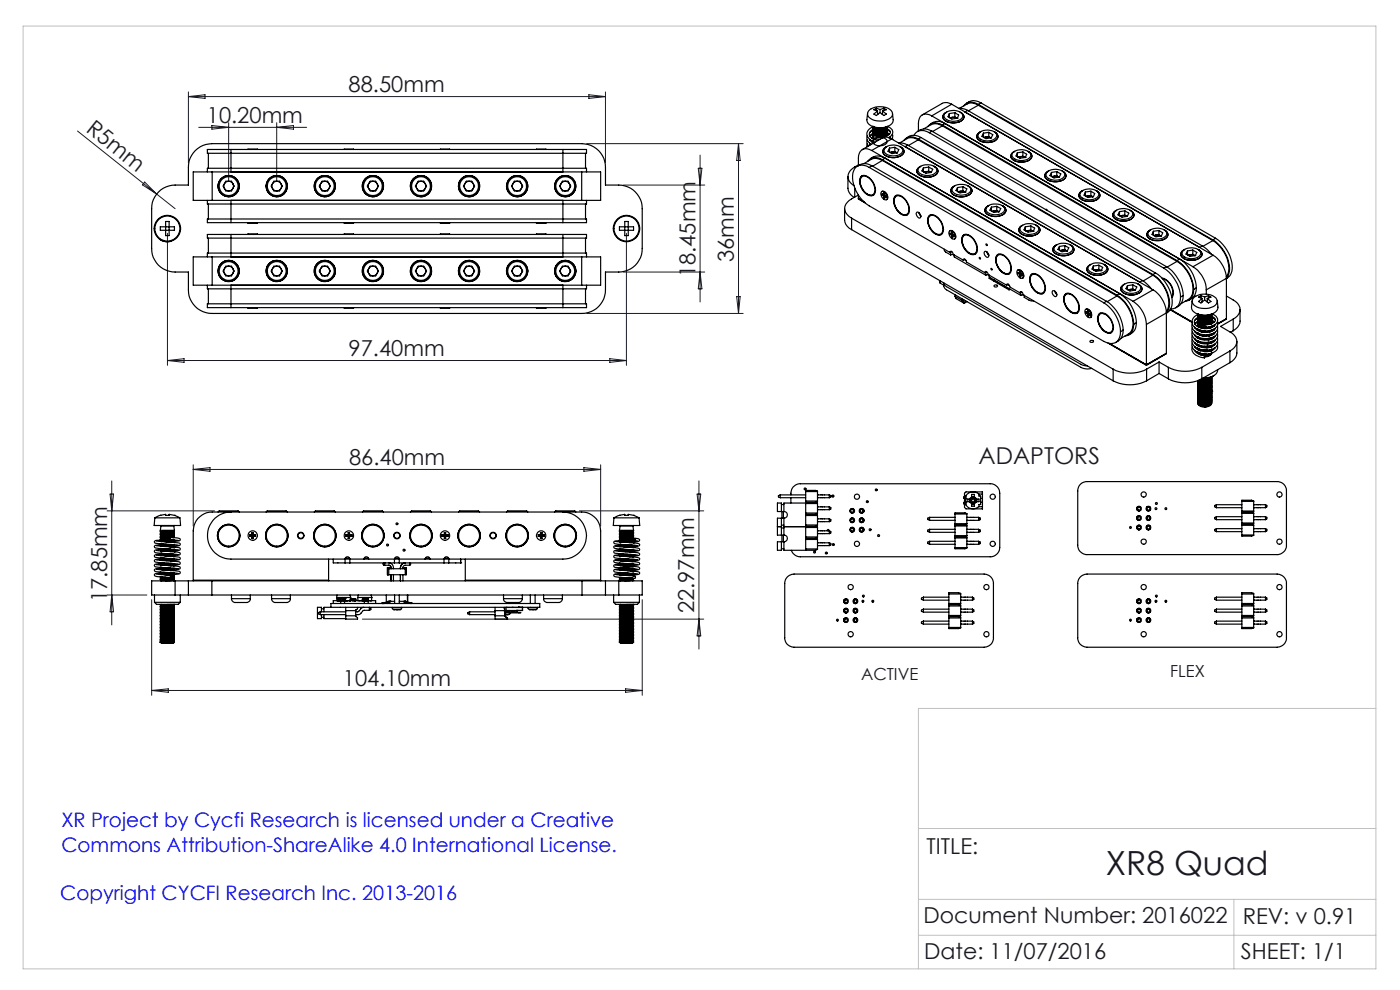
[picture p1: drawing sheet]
<svg xmlns="http://www.w3.org/2000/svg" width="297mm" height="210mm" viewBox="0 0 297 210" stroke-linecap="round" stroke-linejoin="round" font-family="sans-serif">
<defs><g id="words">
<text font-size="7.1" fill="#191924" x="234.6" y="185.5">XR8 Quad</text>
<text font-size="4.9" fill="#191924" x="207.6" y="98.4">ADAPTORS</text>
<g font-size="4.7" fill="#191924">
<text x="74" y="19.5">88.50mm</text>
<text x="18.1" y="27.8" transform="rotate(38 18.1 27.8)">R5mm</text>
<text x="43.9" y="26">10.20mm</text>
<text x="147.5" y="58.8" transform="rotate(-90 147.5 58.8)">18.45mm</text>
<text x="155.7" y="55.6" transform="rotate(-90 155.7 55.6)">36mm</text>
<text x="74" y="75.5">97.40mm</text>
<text x="74" y="98.6">86.40mm</text>
<text x="22.7" y="127.7" transform="rotate(-90 22.7 127.7)">17.85mm</text>
<text x="147.3" y="130.1" transform="rotate(-90 147.3 130.1)">22.97mm</text>
<text x="72.7" y="145.5">104.10mm</text>
<text x="196.6" y="181.1">TITLE:</text>
<text x="195.9" y="195.9">Document Number: 2016022</text>
<text x="263.6" y="195.9">REV: v 0.91</text>
<text x="196.1" y="203.4">Date: 11/07/2016</text>
<text x="263.3" y="203.5">SHEET: 1/1</text>
</g>
<g font-size="4.2" fill="#00f">
<text x="13" y="175.5">XR Project by Cycfi Research is licensed under a Creative</text>
<text x="13" y="180.7">Commons Attribution-ShareAlike 4.0 International License.</text>
<text x="12.8" y="190.9">Copyright CYCFI Research Inc. 2013-2016</text>
</g>
<g font-size="3.5" fill="#191924">
<text x="248.2" y="143.7">FLEX</text>
<text x="182.7" y="144.2">ACTIVE</text>
</g>
</g></defs>
<path d="M4.9 5.5h287v200h-287zM291.9 150.3h-97.1v55.2M194.8 175.7h97.1M194.8 198.4h97.1M194.8 190.8h97.1M261.8 190.8v14.7" fill="none" stroke="#c0c0c0" stroke-width=".21"/>
<g fill="none" stroke="#191924" stroke-width=".21">
<path d="M40 19.5v15M128.4 19.5v15M16.4 27.8l20.7 16.5M30.7 38.6l2.5 2.6-3-2zM40 20.5h88.4M40 20.5l3.5-.4v.8zM42.2 27h22.9M44.9 26.6l3.6 .4-3.6 .4zM48.5 26v12.5M58.7 26v12.5M58.7 27l3.6-.4v.8zM124.5 30.5h33.2"/>
<path d="M124.9 20.1l3.5 .4-3.5 .4zM132.3 39.3h17.2M148.1 35.7h.8l-.4 3.6zM148.5 32.9v31.2M156.7 30.5v36M156.7 30.5l.3 3.5h-.7zM35.5 49.5v28M132.3 57.7h17.2M132.9 49.5v28M148.5 57.7l.4 3.6h-.8zM35.5 76.5h97.4M35.5 76.5l3.6-.4v.8z"/>
<path d="M124.5 66.5h33.2M129.4 76.1l3.5 .4-3.5 .4zM156.3 62.9h.7l-.3 3.6zM41 98.6v13M41 99.6h86.4M41 99.6l3.6-.4v.8zM123.9 99.2l3.5 .4-3.5 .4zM127.4 98.6v13M22.7 108.4h22.8M23.4 104.8h.7l-.4 3.6zM23.7 102v30.6M122.9 108.4h26.4"/>
<path d="M147.9 104.8h.8l-.4 3.6zM148.3 102v35.7M22.7 126.2h8.5M23.7 126.2l.4 3.6h-.7zM32.2 127.2v20.3M76.9 131.3h72.4M136.2 127.2v20.3M148.3 131.3l.4 3.6h-.8zM32.2 146.5h104M32.2 146.5l3.5-.4v.8zM132.7 146.1l3.5 .4-3.5 .4z"/>
</g>
<g fill="none" stroke="#000" stroke-width=".25">
<path d="M41.4 32a5 5 0 0 1 3.5-1.5h78.6a5 5 0 0 1 4.9 5v3.8a9.2 9.2 0 0 1 4.8 .3 5 5 0 0 1 3 4.7v8.4a4.9 4.9 0 0 1-4.9 5h-2.9v3.8a5 5 0 0 1-4.9 5h-78.6a5 5 0 0 1-4.9-5v-3.8a9.2 9.2 0 0 1-4.8-.4 4.9 4.9 0 0 1-3-4.6v-8.4a5 5 0 0 1 4.9-5h2.9v-3.8a4.8 4.8 0 0 1 1.4-3.5zM44 36.5v-.8h80.4v.8M44.2 32.5v3.2M45 36.5h-4v6h4M45 36.5h78.4M45 36.5v6M47.9 38.4h1.2l.6 1.1-.6 1h-1.2l-.6-1zM49 31.7h-5v.8h80.4v-.8h-5M49 31.7v4.8M49 31.7h70.4M52.6 31.7h2M58.1 38.4h1.2l.6 1.1-.6 1h-1.2l-.6-1z"/>
<path d="M68.3 38.4h1.2l.6 1.1-.6 1h-1.2l-.6-1zM73 31.7h2M78.5 38.4h1.2l.6 1.1-.6 1h-1.2l-.6-1zM88.7 38.4h1.2l.6 1.1-.6 1h-1.2l-.6-1zM93.4 31.7h2M98.9 38.4h1.2l.6 1.1-.6 1h-1.2l-.6-1zM109.1 38.4h1.2l.6 1.1-.6 1h-1.2l-.6-1zM113.8 31.7h2M119.3 38.4h1.2l.6 1.1-.6 1h-1.2l-.6-1zM119.4 31.7v4.8M123.4 36.5h4v6h-4M123.4 36.5v6"/>
<path d="M124.2 32.5v3.2M179.9 37.5v2.4a2.38 2.38 0 0 0 1.3 2M181.3 39.9v1.9M182.1 35a2.77 2.77 0 0 0-2.1 2.9 2.54 2.54 0 0 0 1.2 1.5M182.4 38.2a3.5 3.5 0 0 0 1.6 3M182.6 37.5a1.28 1.28 0 0 1 1.9 .3 3.2 3.2 0 0 1 1.1 3.3 1.12 1.12 0 0 1-1.8 0 3.2 3.2 0 0 1-1.2-3.6zM182.8 37.5a1.41 1.41 0 0 1 1.9 .6 2.58 2.58 0 0 1 .6 3.1 1.95 1.95 0 0 1-2.5-1.4l-.2-.4a1.76 1.76 0 0 1 .2-1.9zM182.9 37.3l-.3 .4-.1 .5M184 30.5l-.1 .6M184 29.6v.1a1.22 1.22 0 0 0 .3 1.3M184 28.8a1.4 1.4 0 0 0 .9 1.8M184 24.1l-.1 1.4a1.97 1.97 0 0 0 1.9 1.5 3.5 3.5 0 0 0 3.6-1.1l-.1-1.8"/>
<path d="M184.4 35.5a2.11 2.11 0 0 0-2.4-.3 2.11 2.11 0 0 0-1.1 2 7.6 7.6 0 0 0 3.5 6.5l17.1 9.8M184.4 35.5l49.8 28.7M184.5 30.4l.2 .3M184.5 29.6l.1 .2 .7 .5M184.5 23.3a3.9 3.9 0 0 1 4.6 .2 1.09 1.09 0 0 1-.5 1.8 3.6 3.6 0 0 1-4.5-.8 1.09 1.09 0 0 1 .4-1.2zM184.5 30.4v.1M184.5 29.6v.1M184.6 30.5h-.1M184.6 29.7h-.1M184.7 33.6l.6-.3a2.56 2.56 0 0 1 2.4 .2l-.5 .4M184.9 31.9a1.72 1.72 0 0 0-2-.2 1.72 1.72 0 0 0-.8 1.8v1.6M184.9 31.9l55.5 32"/>
<path d="M185 35.2a2.56 2.56 0 0 0-3.1 .1M185 35.2l-.6 .3M185 35.2l49.7 28.7M185.1 29.9l-.2 .2M185.2 30.2h-.1M185.2 29.3l-.1 .1M185.2 27.3h.1M185.2 26.8a1.49 1.49 0 0 0 2.1 .7l.5-.2 .3-.5a1.87 1.87 0 0 1-2.8 .3zM185.2 28.6l.1 .2M185.2 29.1l.1 .3 .3 .2M185.2 29.9l.2 .4-.2-.3M185.2 28.6l.1 .3"/>
<path d="M185.2 29.1l.3 .5M185.2 29.1l-.3 .2M185.2 28.6h.1M185.2 28.9v.1M185.2 29.1h.1M185.2 29.3v.1M185.2 28.5l-.7 .4M185.2 27.7l-.7 .4M185.2 26.9a1.61 1.61 0 0 0-1.3 1.6 1.61 1.61 0 0 0 1.4 1.5M185.2 28.2l-.7 .6M185.2 27.4a.99 .99 0 0 0-.8 .9 .99 .99 0 0 0 .6 1l1.3 .5M185.2 26.8v.2a1.49 1.49 0 0 0 2.1 .7l.5-.2 .4-.6"/>
<path d="M185.2 29.2v.3M185.2 30v.2a1.53 1.53 0 0 0 2.1 .7l.8-.5 .1-.4a1.59 1.59 0 0 0-2.1-.9 .87 .87 0 0 0-.9 1.2v-.2M185.3 29.2l1.5 .3M185.3 30l.3 .2M185.4 26.9a2.11 2.11 0 0 0 2.5 0M185.4 28.7l-.2-.4 .3 .5M185.5 28.8l-.3 .2 .1 .2M185.9 27h1.6M185.9 23l.8 .2M185.9 23l-.5 .3 .8 .3M185.9 23v.5M186.2 23.6l-.8 .6 .5 .3 .8-.6"/>
<path d="M186.2 23.6v.7M186.2 24.1v.1M186.7 23.2v.7M187.2 33.9a2.11 2.11 0 0 0-3.1 .3M187.2 34a2.6 2.6 0 0 0-2.4-.2l-1.5 .9M187.2 33.9l49.8 28.7M187.2 34l49.8 28.8M187.2 34l-2.1 1.3M187.2 23.6l.8 .6-.5 .3-.8-.6M187.2 23.6v.7M187.2 24.1l-.1 .1M187.5 23l.5 .3-.8 .3"/>
<path d="M187.5 23l-.8 .2M187.5 23v.5M187.7 31.5a2.63 2.63 0 0 1 3.7 .1 1.07 1.07 0 0 1-1 1.4 2.24 2.24 0 0 1-2.9-1zM187.9 31.2a1.05 1.05 0 0 0-.6 1.2 1.05 1.05 0 0 0 1 .8 3.1 3.1 0 0 0 3.4-.6 .93 .93 0 0 0-.6-1.4M188.1 31.1l-.2 .1M188.1 28.4l.5 .2M188.1 28.1l.6 .4M188.2 27.6l.7 .3M188.2 27v.2a1.81 1.81 0 0 1-2.9 .4l-.1-.3M188.2 27.5v.1a1.84 1.84 0 0 1-2.9 .5l-.1-.2a1.49 1.49 0 0 0 2.1 .6l.5-.1 .4-.7M188.2 27.8v.1a1.81 1.81 0 0 1-2.9 .5l-.1-.3a1.25 1.25 0 0 0 1.5 .8 1.32 1.32 0 0 0 1.5-.9M188.2 28.1a.81 .81 0 0 1-.8 .9"/>
<path d="M188.2 28.3l-.2 .5M188.2 28.6v.1M188.2 27.4a1.84 1.84 0 0 1-2.9 .5l-.1-.3a1.49 1.49 0 0 0 2.1 .6l.8-.4 .1-.5a.79 .79 0 0 1 .5 1.2 3.3 3.3 0 0 1-3.2 .3M188.2 26.9h.1M188.2 26.9a1.84 1.84 0 0 1-2.9 .5l-.1-.4M188.2 27.2a1.81 1.81 0 0 1-2.9 .4l-.1-.3M188.2 28.2a.84 .84 0 0 1-.7 .8M188.2 28.5l-.1 .3M188.2 27.4h.1M188.2 27.9v.1M188.2 28.5h.1M188.3 26.8a1.23 1.23 0 0 1 1.1 1.1 1.23 1.23 0 0 1-.9 1.3"/>
<path d="M188.7 31.4v.9M188.9 29l-.2 .3-.1-.1M189.2 29.5a1.88 1.88 0 0 0-2-.2l-4.3 2.4M189.2 29.5l55.4 32M189.2 29.5l-4.3 2.4M189.3 32.2l-.5 .2M189.3 32.2l1 .2M189.3 32.2l-.5 .1M189.3 29.3l.1 .3M189.3 28.5l.1 .3-.2 .7M189.8 31.2l.9 .5-.3 .7-1.2 .2-.8-.5 .3-.7M189.8 31.2l-1.1 .2"/>
<path d="M189.8 32.2l.5 .2M189.8 31.2v1M189.8 32.2h-.5M190.3 32.4h.1M190.7 30.3a3.1 3.1 0 0 1 1.9 .5M190.9 31.1l.2 .1M192.6 30.8l-.6 .3M192.6 30.8l49.8 28.7M194.8 29.5a2.23 2.23 0 0 0-3.1 .3M194.8 29.7a2.46 2.46 0 0 0-2.4-.3l-1.5 .9M194.8 29.5l49.8 28.7M194.8 29.7l49.8 28.7"/>
<path d="M194.8 29.7l-2.1 1.2M195.2 35.4a2.89 2.89 0 0 1 3.4 .3 1.07 1.07 0 0 1-1 1.4 2.24 2.24 0 0 1-2.9-.9zM195.2 35.4a1.04 1.04 0 0 0-.7 1.1 1.04 1.04 0 0 0 1 .9 2.97 2.97 0 0 0 3.4-.7 .94 .94 0 0 0-.6-1.3M195.3 35.3l-.1 .1M195.4 29.2a2.55 2.55 0 0 0-3.1 .1M195.4 29.2l-.6 .3M195.4 29.2l49.7 28.7M195.9 35.6v.8M196.5 36.4l-.4 .1M196.5 36.4l.9 .2M196.5 36.4l-.5 .1M197 35.4l.9 .5-.3 .7-1.2 .2-.8-.5 .3-.7"/>
<path d="M197 35.4l-1.1 .2M197 36.3l.4 .3M197 35.4v.9M197 36.3l-.5 .1M197.1 28.1a2.13 2.13 0 0 0-3.2 .6M197.1 28.1l49.8 28.8M197.4 26.3l.7-.4a2.56 2.56 0 0 1 2.4 .3l-.6 .3M197.4 36.6h.1M197.7 24.6a1.72 1.72 0 0 0-2-.2 1.72 1.72 0 0 0-.9 1.8v1.6M197.7 24.6l55.4 32M197.7 27.8a2.49 2.49 0 0 0-3.1 .1M197.7 27.8l-.6 .3"/>
<path d="M197.7 27.8l49.8 28.8M198.2 35.3l.1 .1M199.9 26.5a2.15 2.15 0 0 0-3.1 .4M199.9 26.7a2.46 2.46 0 0 0-2.4-.3l-1.5 .9M199.9 26.5l49.8 28.8M199.9 26.7l49.8 28.7M199.9 26.7l-2.1 1.2M200.4 24.1a2.72 2.72 0 0 1 3.8 .1 1.09 1.09 0 0 1-1.1 1.4 2.22 2.22 0 0 1-2.8-.9zM200.7 23.9a1.05 1.05 0 0 0-.7 1.1 1.05 1.05 0 0 0 1 .9 2.91 2.91 0 0 0 3.5-1 1.15 1.15 0 0 0-.7-1M200.8 23.8l-.1 .1M201.4 24.1v.8M201.9 22.1a2.03 2.03 0 0 0-2-.2l-4.2 2.5"/>
<path d="M201.9 22.1l55.5 32M201.9 22.1l-4.2 2.5M202 24.9l-.4 .1M202 24.9l1 .2M202 24.9l-.5 .1M202.1 39.8a2.73 2.73 0 0 1 3.7 .1 1.07 1.07 0 0 1-1 1.4 2.24 2.24 0 0 1-2.8-1zM202.4 39.5a1.05 1.05 0 0 0-.7 1.2 1.05 1.05 0 0 0 1 .8 2.97 2.97 0 0 0 3.4-.6 .88 .88 0 0 0-.6-1.4M202.5 39.4l-.1 .1M202.6 23.9l.8 .5-.3 .7-1.2 .2-.8-.5 .3-.7M202.6 23.9l-1.2 .2M202.6 24.8l.4 .3M202.6 23.9v.9"/>
<path d="M202.6 24.8l-.6 .1M203 25.1h.1M203.1 39.8v.8M203.4 23h.8l1.1 .4M203.7 23.8l.1 .1M204.3 39.6l.8 .5-.3 .6-1.1 .2-.9-.5 .3-.6M204.3 39.6l-1.2 .2M204.3 39.6v.9M205.3 23.4l-.6 .4M205.3 23.4l49.8 28.8M205.4 39.4l.1 .1M207.5 22.1a2.22 2.22 0 0 0-3 .4"/>
<path d="M207.5 22.3a2.46 2.46 0 0 0-2.4-.2l-1.5 .9M207.5 22.1l49.8 28.8M207.5 22.3l-2.1 1.2M207.5 22.3l49.8 28.7M207.6 28.2a2.73 2.73 0 0 1 3.8 .2 1.27 1.27 0 0 1-1.6 1.5l-1.4-.2a.95 .95 0 0 1-.8-1.5zM207.9 28a.96 .96 0 0 0-.7 1 .96 .96 0 0 0 .7 .9 3.2 3.2 0 0 0 3.7-.5 .94 .94 0 0 0-.5-1.4M208.1 27.9l-.2 .1M208.1 21.8a2.48 2.48 0 0 0-3.1 .1M208.1 21.8l-.6 .3M208.1 21.8l49.8 28.7M208.6 28.2v.9M209.2 29.1l-.4 .1"/>
<path d="M209.2 29.1l1 .1M209.2 29.1h-.5M209.8 29l.4 .2M209.8 28.1l.8 .5-.3 .6-1.1 .2-.9-.5 .3-.7M209.8 28.1l-1.2 .1M209.8 28.1v.9M209.8 29l-.6 .1M210.2 29.2h.1M210.9 27.9l.2 .1M214.8 32.4a2.73 2.73 0 0 1 3.8 .2 1.09 1.09 0 0 1-1.1 1.4 2.29 2.29 0 0 1-2.8-1zM215.1 32.2a1.05 1.05 0 0 0-.6 1.2 1.05 1.05 0 0 0 1 .8 3.1 3.1 0 0 0 3.3-.7 .94 .94 0 0 0-.5-1.3M215.3 32.1l-.2 .1"/>
<path d="M215.8 32.4v.9M216.4 33.2l-.4 .2M216.4 33.2l1 .2M216.4 33.2l-.5 .1M217 32.2l.8 .5-.3 .7-1.1 .2-.9-.5 .3-.7M217 32.2l-1.2 .2M217 33.2l.4 .2M217 32.2v1M217 33.2h-.6M217.4 33.4h.1M218.1 32.1l.2 .1M222.1 36.6a2.68 2.68 0 0 1 3.7 .1 1.14 1.14 0 0 1-1.1 1.4 2.24 2.24 0 0 1-2.8-1z"/>
<path d="M222.3 36.4a.97 .97 0 0 0-.7 .9 .97 .97 0 0 0 .7 .9 3.3 3.3 0 0 0 3.7-.5 .94 .94 0 0 0-.5-1.3M222.5 36.3l-.2 .1M223.1 36.6v.8M223.6 37.4l-.4 .1M223.6 37.4l1 .2M223.6 37.4l-.5 .1M224.2 36.4l.8 .5-.3 .7-1.1 .1-.9-.5 .4-.6M224.2 36.4l-1.1 .2M224.2 37.3l.4 .3M224.2 36.4v.9M224.2 37.3l-.6 .1M224.6 37.6h.1"/>
<path d="M225.3 36.3l.2 .1M33.8 50.7l1.3 .6 1.1-.1M34 48.1h3v.8h-3zM35.1 47h.8v3h-.8zM36.2 51.2h.1M36.4 51.1l-.2 .1M44 42.5v.8h80.4v-.8M44 54.5v-.8h80.4v.8M44.2 43.3v3.2M44.2 50.5v3.2M45 54.5h-4v6h4M45 42.5h78.4"/>
<path d="M45 54.5h78.4M45 54.5v6M47.9 56.5h1.2l.6 1-.6 1h-1.2l-.6-1zM49 47.2h-5v-.7h80.4v.7h-5M49 49.7h-5v.8h80.4v-.8h-5M49 42.5v4.7M49 49.7v4.8M49 47.2h70.4M49 49.7h70.4M52.6 49.7h2M52.6 47.2h2M58.1 56.5h1.2l.6 1-.6 1h-1.2l-.6-1z"/>
<path d="M68.3 56.5h1.2l.6 1-.6 1h-1.2l-.6-1zM73 49.7h2M73 47.2h2M78.5 56.5h1.2l.6 1-.6 1h-1.2l-.6-1zM88.7 56.5h1.2l.6 1-.6 1h-1.2l-.6-1zM93.4 47.2h2M93.4 49.7h2M98.9 56.5h1.2l.6 1-.6 1h-1.2l-.6-1zM109.1 56.5h1.2l.6 1-.6 1h-1.2l-.6-1zM113.8 49.7h2M113.8 47.2h2M119.3 56.5h1.2l.6 1-.6 1h-1.2l-.6-1z"/>
<path d="M119.4 42.5v4.7M119.4 49.7v4.8M123.4 54.5h4v6h-4M123.4 54.5v6M124.2 43.3v3.2M124.2 50.5v3.2M131.4 48.1h3v.8h-3zM132.5 47h.8v3h-.8zM135.2 50.1l-.4 .4M179.2 44.2v2.5a2.36 2.36 0 0 0 1.5 2M180.7 46.3l55.4 32M180.7 46.3v2.4"/>
<path d="M180.7 48.7l55.4 32.1M182.1 42.1l1.2 .7M183.5 43l-1.4-.8v-.8a4.6 4.6 0 0 0-2.9 2.4 2.27 2.27 0 0 0 1.5 2.5M184 41.2l.2 .1M184.3 41.3l1 .1M187 40.7l.1-.1a1.17 1.17 0 0 1 .9 1.8 1.23 1.23 0 0 1-1-1.7zM187.1 40.6a1.08 1.08 0 0 1 1 .6 1.08 1.08 0 0 1 0 1.2M187.1 41.4l.4 .1M187.3 41.3l.7 .3M187.3 41.2v.1M187.3 41.3l-.2 .1M187.5 41.3v-.4l.2 .2v1l-.2-.2"/>
<path d="M187.5 41.5v.4M187.5 41.3l-.4-.2v.3M187.5 41.3h.2M187.7 41.4l-.2 .1M187.7 41.8l-.2 .1M187.8 41.5l.2 .2v.2l-.3-.2zM189.7 42.4a3.5 3.5 0 0 0 1.7 3.1M189.8 41.7a1.28 1.28 0 0 1 1.9 .2 2.87 2.87 0 0 1 .9 3.6 1.93 1.93 0 0 1-2.6-1.3l-.4-1.4zM190 41.7a1.96 1.96 0 0 1 2.5 1.4 1.68 1.68 0 0 1-.3 2.4 2.59 2.59 0 0 1-2.5-2.4 1.57 1.57 0 0 1 .3-1.4zM190.1 41.4l-.3 .5-.1 .5M191.5 45.5l1 .1M194.5 45a.83 .83 0 0 1 .7 1.2 .83 .83 0 0 1-.7-1.2z"/>
<path d="M194.9 45.1l.4 .7M195 45.2l.3 .5M196.9 46.6a3.5 3.5 0 0 0 1.5 3M197 45.9a1.28 1.28 0 0 1 1.9 .2 2.99 2.99 0 0 1 .9 3.6 1.95 1.95 0 0 1-2.6-1.4l-.3-.9a1.86 1.86 0 0 1 .1-1.5zM197.2 45.9a1.95 1.95 0 0 1 2.5 1.4l.3 .9a1.08 1.08 0 0 1-.4 1.4 1.08 1.08 0 0 1-1.5-.3 2.96 2.96 0 0 1-1.1-3.2zM197.3 45.6l-.3 .4-.1 .5M198.4 49.6l.2 .1M198.7 49.7h1M199.3 59.5l.2 .6M199.5 59.6v.5M200.2 60l.2 .5 .4 .3 28.5 16.5 1.4 .3M200.3 52.9l.1 .4 1.3 .8"/>
<path d="M201.4 49.1a.96 .96 0 0 1 1.3 1l-.2 .6a1.23 1.23 0 0 1-1.1-1.6zM201.5 53.5l.1-.2h.3l.3 .7 2.1 1.2M201.5 49a1.08 1.08 0 0 1 1.1 .5 1.08 1.08 0 0 1-.1 1.2M201.5 49.7l.4 .2M201.7 54.1h.7v.4l6.7 3.9M201.7 53.4v.7M201.8 49.6l.3 .2M201.8 49.6h.1M201.8 49.6l-.3 .1M201.8 53.4h.1M201.9 53.3l-.4 .2M201.9 49.6v-.4l.2 .2v.4l.3 .1"/>
<path d="M201.9 49.9v.4M201.9 49.6l-.4-.1v.2M202.1 50.2h.1M202.1 49.4v.3l-.2-.1M202.1 49.8v.4M202.1 49.8l-.2 .1M202.1 50.2l-.2 .1M202.1 50v.4l-.2-.1M202.4 49.9v.3l-.3-.2M202.4 50l-.2-.2-.1 .2M203.7 40.6l-.4 .1M203.7 40.6l1 .1"/>
<path d="M203.7 40.6l-.5 .1M204 50.7a3.6 3.6 0 0 0 1.8 3.1M204.2 50a1.28 1.28 0 0 1 1.9 .3 2.87 2.87 0 0 1 .9 3.5 1.97 1.97 0 0 1-2.6-1.3l-.4-1.4zM204.3 40.5l.4 .2M204.3 40.5l-.6 .1M204.3 55.2a.41 .41 0 0 1 .6-.2 .41 .41 0 0 1 .1 .6l3.9 2.2M204.4 50a1.95 1.95 0 0 1 2.5 1.5 1.65 1.65 0 0 1-.2 2.4 2.59 2.59 0 0 1-2.5-2.5 1.57 1.57 0 0 1 .2-1.4zM204.5 55.1l.5 .2M204.6 49.8l-.4 .4-.1 .5M204.7 40.7h.1M204.7 55l-.4 .2M205.9 53.8l1 .1"/>
<path d="M208.9 57.8l.3-.2 .3 .3 .1 .3 3.9 2.3M208.9 53.3a.83 .83 0 0 1 .7 1.3 .83 .83 0 0 1-.7-1.3zM209.1 58.4h.7M209.1 57.7v.7M209.2 51.8h.1l.1 .3zM209.2 57.7l.1-.1-.4 .2M209.4 53.4l.4 .7M209.4 53.5l.4 .5M209.6 43.7a2.83 2.83 0 0 1 3.5 .4 1.1 1.1 0 0 1-1.1 1.4 2.24 2.24 0 0 1-2.8-1zM209.6 43.7a1.04 1.04 0 0 0-.7 1.2 1.04 1.04 0 0 0 1.1 .8 2.97 2.97 0 0 0 3.3-.7 .94 .94 0 0 0-.5-1.3M209.8 43.6l-.2 .1M209.8 58.3v.5l6.7 3.8"/>
<path d="M210 58.9l-.2 .1 4.3 2.5M210.2 57h.2v.3zM210.3 43.9v.9M210.9 59.5l3.2 1.8M210.9 59.5v.1M210.9 44.8l-.4 .1M210.9 44.8l1 .1M210.9 44.8h-.5M210.9 59.4v.1M211.3 54.9a3.5 3.5 0 0 0 1.6 3M211.5 54.2a1.24 1.24 0 0 1 1.8 .2 2.94 2.94 0 0 1 .9 3.6 1.95 1.95 0 0 1-2.5-1.4l-.4-.9a1.86 1.86 0 0 1 .2-1.5zM211.5 43.8l.8 .4-.3 .7-1.1 .2-.9-.5 .3-.7"/>
<path d="M211.5 43.8l-1.2 .1M211.5 44.7l.4 .2M211.5 43.8v.9M211.5 44.7l-.6 .1M211.7 54.2a1.95 1.95 0 0 1 2.4 1.4l.3 .9a1.08 1.08 0 0 1-.4 1.5 1.08 1.08 0 0 1-1.5-.4 2.96 2.96 0 0 1-1-3.2zM211.8 53.9l-.4 .5-.1 .4M211.9 44.9h.1M212.6 43.6l.2 .1M212.9 57.9l.2 .1M213.1 58l1 .1M215.8 57.4a.98 .98 0 0 1 1.3 1l-.1 .5a.84 .84 0 0 1-1.2-.7zM215.9 57.3a1.08 1.08 0 0 1 1.1 .5 1.08 1.08 0 0 1-.1 1.2"/>
<path d="M216 58l.3 .2M216.2 57.9l.3 .2M216.2 57.9h.1M216.2 57.9l-.2 .1M216.3 58v-.4l.2 .1v.4l.4 .2M216.3 58.2v.4M216.3 58l-.3-.2v.2M216.5 58.5h.1M216.5 57.7v.3h-.2M216.5 58.1v.4M216.5 58.1l-.2 .1M216.5 58.5l-.2 .1"/>
<path d="M216.5 48.1a2.72 2.72 0 0 1 3.8 .2 1.06 1.06 0 0 1-1.1 1.3 2.22 2.22 0 0 1-2.8-1zM216.5 58.3v.4l-.2-.1M216.8 47.9a1.05 1.05 0 0 0-.6 1.1 1.05 1.05 0 0 0 1 .9 2.97 2.97 0 0 0 3.3-.7 .88 .88 0 0 0-.5-1.3M216.9 58.3v.2l-.4-.2M216.9 58.3l-.3-.1-.1 .1M217 47.8l-.2 .1M217.5 48.1v.8M218.1 48.9l-.4 .1M218.1 48.9l1 .2M218.1 48.9l-.5 .1M218.5 59.1a3.6 3.6 0 0 0 1.8 3.1M218.7 58.3a1.28 1.28 0 0 1 1.9 .3 3.2 3.2 0 0 1 1 3.3 1.14 1.14 0 0 1-1.8 .1 3.3 3.3 0 0 1-1.1-3.7z"/>
<path d="M218.7 47.9l.8 .5-.3 .7-1.1 .1-.9-.5 .3-.6M218.7 47.9l-1.2 .2M218.7 48.8l.4 .3M218.7 47.9v.9M218.7 48.8l-.6 .1M218.9 58.3a1.69 1.69 0 0 1 2.2 1 2.16 2.16 0 0 1 .2 2.7 1.41 1.41 0 0 1-1.9-.6 2.45 2.45 0 0 1-.5-3.1zM219 58.1l-.3 .4-.2 .5M219.1 49.1h.1M219.8 47.8l.2 .1M221.9 44.5l.1-.1 .1 .2M224 52a2.83 2.83 0 0 1 3.5 .4 1.1 1.1 0 0 1-1.1 1.4 2.24 2.24 0 0 1-2.8-1zM224 52a1.04 1.04 0 0 0-.6 1.2 1.04 1.04 0 0 0 1 .8 2.97 2.97 0 0 0 3.3-.6 .94 .94 0 0 0-.5-1.4"/>
<path d="M224.2 51.9l-.2 .1M224.8 52.3v.8M225.3 53.1l-.4 .1M225.3 53.1l1 .1M225.3 53.1l-.5 .1M225.9 52.1l.8 .5-.3 .6-1.1 .2-.9-.5 .4-.6M225.9 52.1l-1.1 .2M225.9 53l.4 .2M225.9 52.1v.9M225.9 53l-.6 .1M226.3 53.2h.1M227 51.9l.2 .1"/>
<path d="M229.5 40.5a2.54 2.54 0 0 1 3.6 .7 1.98 1.98 0 0 1-2.6 1.1l-.4-.1a.94 .94 0 0 1-.9-.6 .94 .94 0 0 1 .3-1.1zM229.5 40.5a1.05 1.05 0 0 0-.6 1.2 1.05 1.05 0 0 0 1 .8 2.73 2.73 0 0 0 3.4-.9 1.04 1.04 0 0 0-.6-1.1M229.7 40.4l-.2 .1M230.3 40.7v.9M230.8 41.5l-.4 .2M230.8 41.5l1 .2M230.8 41.5l-.4 .1M231 56.4a2.73 2.73 0 0 1 3.7 .2 1.06 1.06 0 0 1-1.1 1.4 2.29 2.29 0 0 1-2.8-1zM231.2 56.2a1.05 1.05 0 0 0-.6 1.2 1.05 1.05 0 0 0 1 .8 2.97 2.97 0 0 0 3.3-.7 .94 .94 0 0 0-.5-1.3M231.4 56.1l-.2 .1M231.4 40.6l.8 .5-.2 .6-1.2 .2-.8-.5 .3-.7M231.4 40.6l-1.1 .1"/>
<path d="M231.4 41.5l.4 .2M231.4 40.6v.9M231.4 41.5h-.6M231.8 41.7h.1M232 56.4v.8M232.5 40.4l.2 .1M232.6 57.2l-.5 .2M232.6 57.2l.9 .2M232.6 57.2l-.5 .1M233.1 57.1l.4 .3M233.1 56.3l.8 .4-.3 .7-1.1 .2-.8-.5 .3-.7M233.1 56.3l-1.1 .1"/>
<path d="M233.1 56.3v.8M233.1 57.1l-.5 .1M233.5 57.4h.1M234.2 56.1l.2 .1M236.7 44.7a1.05 1.05 0 0 0-.6 1.2 1.05 1.05 0 0 0 1 .8 2.79 2.79 0 0 0 3.5-1 1.04 1.04 0 0 0-.7-1M236.7 44.7a2.76 2.76 0 0 1 3.5 .3 1.14 1.14 0 0 1-1.1 1.5 2.24 2.24 0 0 1-2.8-1zM236.9 44.6l-.2 .1M237.5 44.9v.8M238.1 45.7l-.4 .2M238.1 45.7l.9 .2M238.1 45.7l-.5 .1M238.6 44.7l.9 .5-.4 .7-1.1 .2-.8-.5 .3-.7"/>
<path d="M238.6 44.7l-1.1 .2M238.6 45.6l.4 .3M238.6 44.7v.9M238.6 45.6l-.5 .1M239 45.9h.1M239.7 44.6l.2 .1M242.4 59.5l1.9 1.8M242.4 59.5l-.6 .4M243.7 49.1a2.68 2.68 0 0 1 3.7 .1 1.09 1.09 0 0 1-1.1 1.4 2.29 2.29 0 0 1-2.8-1zM243.9 48.9a.96 .96 0 0 0-.6 .9 .96 .96 0 0 0 .6 .9 2.79 2.79 0 0 0 3.9-.8 1.04 1.04 0 0 0-.7-1M244.1 48.7l-.2 .2M244.6 58.2a7.6 7.6 0 0 1 3.4 7l-.6 1.1"/>
<path d="M244.6 58.4a6.9 6.9 0 0 1 3.2 7l-.4 .7M244.6 58.4l-2.1 1.2M244.7 49.1v.8M245.1 57.9a7.5 7.5 0 0 1 3.5 7 2.08 2.08 0 0 1-1.2 1.5M245.1 57.9l-.5 .3M245.3 49.9l-.4 .1M245.3 49.9l.9 .2M245.3 49.9h-.5M245.9 48.9v.9M245.9 48.9l.8 .5-.3 .7-1.2 .1-.8-.5 .3-.6M245.9 48.9l-1.2 .2M245.9 49.8l.3 .3"/>
<path d="M245.9 49.8l-.6 .1M246.2 50.1h.1M246.5 59a3.2 3.2 0 0 1 2.3 3.9l-.2 .2M246.6 59.2a2.86 2.86 0 0 1 2 3.7M246.9 56.9a8 8 0 0 1 3.5 6.1M246.9 48.7l.2 .2M247.5 56.6a8 8 0 0 1 3.5 6.1M247.5 56.6l-.6 .3M249.7 55.3a7.8 7.8 0 0 1 3.5 6.1M249.7 55.3l.6-.3a7.8 7.8 0 0 1 3.5 6.1M249.7 55.4a7 7 0 0 1 3.2 7 3.4 3.4 0 0 1-2.3 2M249.7 55.4l-2.1 1.2"/>
<path d="M250.9 53.3a2.63 2.63 0 0 1 3.7 .1 1.09 1.09 0 0 1-1 1.4 2.24 2.24 0 0 1-2.8-1zM251.1 53a1.05 1.05 0 0 0-.6 1.2 1.05 1.05 0 0 0 1 .8 2.79 2.79 0 0 0 3.5-.9 1.01 1.01 0 0 0-.7-1.1M251.3 52.9l-.2 .1M251.9 53.2v.9M252.5 54l-.4 .2M252.5 54l1 .2M252.5 54l-.5 .1M253 53l.9 .5-.3 .7-1.2 .2-.8-.5 .3-.7M253 53l-1.1 .2M253 54l.5 .2M253 53v1M253 54h-.5"/>
<path d="M253.1 56.6a6 6 0 0 1 2.8 4.9M253.5 54.2h.1M254.1 52.9l.2 .1M255.1 52.2l1 .7 .9 1M255.1 52.2l-.6 .3M257.3 50.9a7.4 7.4 0 0 1 3.4 6.9l-.5 1.2M257.3 51a6.9 6.9 0 0 1 3.2 7l-.4 .7M257.3 51l-2.1 1.2M257.4 54.1a6.3 6.3 0 0 1 2.8 4.9M257.4 54.1l-4.3 2.5M257.9 50.5a7.6 7.6 0 0 1 3.4 7 2.08 2.08 0 0 1-1.1 1.6M257.9 50.5l-.6 .4"/>
<path d="M260.2 59v8.7l-1.9 1M260.2 59l-4.3 2.5M44 60.5v.8h80.4v-.8M44.2 61.3v3.1M45 60.5h78.4M49 65.3h-5v-.9h80.4v.9h-5M49 60.5v4.8M49 65.3h70.4M52.6 65.3h2M73 65.3h2M93.4 65.3h2M113.8 65.3h2"/>
<path d="M119.4 60.5v4.8M124.2 61.3v3.1M199.5 60.1l.7 .4M200.2 60a1.31 1.31 0 0 0 .6 1.5l28.5 16.4 1 .3 1.3-.1M202.6 62.9l1.5 .8M202.6 62.5v.4M202.6 62.9l.2 .4 1.7 1M204.1 63.7v.1M204.1 63.4v.3M204.1 63.8l.4 .3M204.5 63.6l-.4 .2M204.5 64.1v.2"/>
<path d="M204.9 63.9l-.4 .2M205.1 64l-.6 .3M210.9 60.6a.35 .35 0 0 1 .4-.2 .35 .35 0 0 1 .2 .4l-.4 .1zM213.5 60.5l.1-.3 .3 .1 .3 .6 2.2 1.2M213.7 60.4l.5 .2M213.9 60.3l-.4 .2M214.1 61.3v.2M214.1 61.3h.1M214.3 61.3l-.2 .2M216.4 62.1l.1-.2h.2l.4 .6 17.1 9.9a2.15 2.15 0 0 0 2.5 .3 2.15 2.15 0 0 0 1-2.3M216.5 62.6h.8v.5l1 .6 1 .1M216.5 62v.6"/>
<path d="M216.6 61.9h.1M216.7 61.9l-.3 .2M220.3 62.2h1.1M223.3 61.7a.83 .83 0 0 1 .7 1.2 .83 .83 0 0 1-.7-1.2zM223.8 61.8l.4 .7M223.9 61.8l.3 .6M225.7 63.2a3.5 3.5 0 0 0 1.6 3M226.1 62.5a1.65 1.65 0 0 1 2.2 1 2.16 2.16 0 0 1 .2 2.7 1.94 1.94 0 0 1-2.4-1.4l-.3-.9a1.44 1.44 0 0 1 .3-1.4zM226.1 62.3a1.85 1.85 0 0 1 2.3 1.2l.6 1.4a1.11 1.11 0 0 1-.2 1.2 1.11 1.11 0 0 1-1 .4 3.4 3.4 0 0 1-2.1-3.7zM226.2 62.3l-.4 .4-.1 .5M227.3 66.2l.2 .1M227.6 66.3l1 .1"/>
<path d="M230.2 65.7a1.07 1.07 0 0 1 1.1 .4 1.07 1.07 0 0 1 .2 1.1l-.2 .2a1.28 1.28 0 0 1-1.1-1.7zM230.4 65.6a1.08 1.08 0 0 1 1 .5 1.08 1.08 0 0 1 0 1.2M230.4 66.3l.4 .3M230.6 66.2l.3 .2M230.6 66.2h.1M230.6 66.2l-.2 .1M230.8 66.3v-.4l.2 .1v.4l.3 .2M230.8 66.6v.3M230.8 66.3l-.4-.2v.2M230.9 66.8h.1M230.9 66v.3h-.1M230.9 66.4v.4"/>
<path d="M230.9 66.4l-.1 .2M230.9 66.8l-.1 .1M231 66.7v.4l-.2-.2M231.2 72.3a.34 .34 0 0 1 .5-.1 .34 .34 0 0 1 .2 .4h-.6zM231.3 66.6v.2l-.3-.1M231.3 66.6l-.3-.1v.2M232.9 67.4a3.6 3.6 0 0 0 1.8 3.1M233.3 66.7a1.95 1.95 0 0 1 2.5 1.4l.1 .5a1.27 1.27 0 0 1-.7 1.9 2.95 2.95 0 0 1-2.1-3.6zM233.3 66.5a1.9 1.9 0 0 1 2.3 1.2l.4 .9a1.37 1.37 0 0 1-.7 2.1 3.1 3.1 0 0 1-2.2-4zM233.4 66.4l-.5 .9M234.2 64.2a7.8 7.8 0 0 1 3.5 6.2M234.7 63.9a7.8 7.8 0 0 1 3.6 6.1"/>
<path d="M234.7 63.9l-.5 .3M234.8 70.5l.5 .2 .5-.2M235.1 72.8l8.1 4.7M235.3 72.8l7.9 4.6 4.2-2.4M236.1 78.3a7.8 7.8 0 0 0 7.1 0M236.1 78.3v2.5M237 62.6a7.9 7.9 0 0 1 3.5 6.1M237 62.6l.5-.3a7.9 7.9 0 0 1 3.6 6.1M237 62.8a7 7 0 0 1 3.2 7 3.4 3.4 0 0 1-2.4 1.9M237 62.8l-2.1 1.2M238.3 70a2.54 2.54 0 0 1-1.6 2.7M238.3 70l-.6 .4"/>
<path d="M238.4 60.4a1.05 1.05 0 0 0-.6 1.1 1.05 1.05 0 0 0 1 .9 2.97 2.97 0 0 0 3.3-.7 .94 .94 0 0 0-.5-1.3M238.4 60.4a2.83 2.83 0 0 1 3.5 .3 1.1 1.1 0 0 1-1.1 1.4 2.24 2.24 0 0 1-2.8-1zM238.6 60.2l-.2 .2M239.2 60.6v.8M239.7 61.4l-.3 .1M239.7 61.4l1 .2M239.7 61.4l-.4 .1M240.3 60.4l.9 .5-.4 .7-1.1 .1-.8-.5 .3-.6M240.3 60.4l-1.1 .2M240.3 61.3l.4 .3M240.3 60.4v.9M240.3 61.3l-.6 .1"/>
<path d="M240.4 63.9a6.5 6.5 0 0 1 2.8 4.9M240.5 68.7a2.19 2.19 0 0 1-1.8 2.6M240.7 61.6h.1M241.1 68.4a2.5 2.5 0 0 1-1.6 2.6M241.1 68.4l-.6 .3M241.4 60.2l.2 .2M243.2 68.8v8.7M243.2 78.3v2.5M244.6 61.5a6.3 6.3 0 0 1 2.8 4.9M244.6 61.5l-4.2 2.4M245.9 76.8l2 1.1M245.9 76.8l-2.7 1.5"/>
<path d="M245.9 76.8v2.4M245.9 79.2l-2.7 1.6M245.9 79.2l2 1.2M247.4 66.4v8.6l-4.2 2.5M247.4 66.4l-4.2 2.4M247.9 77.9a7.8 7.8 0 0 0 7.1 0M247.9 77.9v2.5M248.2 65.7l4.6 2.7M248.3 65.6l4.6 2.7M250.4 63a2.11 2.11 0 0 1-2 2.5M251 62.7a2.53 2.53 0 0 1-1.6 2.6M251 62.7l-.6 .3"/>
<path d="M252.9 63.8l-.1 1.3a2.17 2.17 0 0 0 2.4 1.7 2.81 2.81 0 0 0 3.2-1.4l-.2-1.6M252.9 72a1.66 1.66 0 0 0 1.6 2.1 3.4 3.4 0 0 0 3.7-.8v-.9M252.9 72.8a1.66 1.66 0 0 0 1.6 2.1 3.1 3.1 0 0 0 3.8-1l-.1-.7M252.9 71.2a1.26 1.26 0 0 0 .8 1.7 3.4 3.4 0 0 0 4.6-.6l-.1-.7M252.9 70.4a1.26 1.26 0 0 0 .8 1.7 3.6 3.6 0 0 0 4.5-.4v-.9M252.9 69.6a1.26 1.26 0 0 0 .8 1.7 3.6 3.6 0 0 0 4.5-.5v-.9M252.9 68.7a1.64 1.64 0 0 0 1.6 2.1 3.1 3.1 0 0 0 3.8-1l-.1-.7M252.9 73.6a1.64 1.64 0 0 0 1.6 2.1l1 .2M253.2 61.4a2.19 2.19 0 0 1-1.8 2.5M253.3 63.1a4 4 0 0 1 4.7 .1 1.22 1.22 0 0 1 .1 1.3 1.22 1.22 0 0 1-1.1 .7 3.5 3.5 0 0 1-4-.9 1.01 1.01 0 0 1 .3-1.2zM253.4 73.5a3.1 3.1 0 0 0 4.4 .3v-.1M253.4 72.6a3 3 0 0 0 4.4 .4v-.1"/>
<path d="M253.4 71.8a3 3 0 0 0 4.4 .4v-.1M253.4 71a3 3 0 0 0 4.4 .4v-.1M253.4 70.2a3 3 0 0 0 4.4 .3v-.1M253.4 69.4a3 3 0 0 0 4.4 .3v-.1M253.4 74.3a2.35 2.35 0 0 0 2.1 1.1M253.5 72.7v.1M253.5 71.9v.1M253.5 71.1v.1M253.5 70.3v.1M253.5 69.5h.1M253.5 73.5v.1M253.5 68.7h.1"/>
<path d="M253.6 72h-.1M253.6 71.1l-.1 .1M253.6 70.3l-.1 .1M253.6 69.5l-.1 .1M253.6 72.8h-.1M253.8 61.1a2.54 2.54 0 0 1-1.6 2.6M253.8 61.1l-.6 .3M254 69l.1 .1M254 72.2l-.1 .2M254 71.4l-.1 .2M254 70.6l-.1 .2M254 69.8l-.1 .1"/>
<path d="M254 69h.1M254.1 68.1l-.6 .6 .6-.3M254.1 67.6l-.7 .4M254.1 67.3a1 1 0 0 0-.7 .9 1 1 0 0 0 .6 1 3.2 3.2 0 0 0 3.8-.3v-.1M254.1 74.8h.1M254.1 71.5h.1M254.1 66.5a1.46 1.46 0 0 0 2.1 .7l.4-.2 .4-.4M254.1 68.3a1.1 1.1 0 0 0 1.4 .8 1.05 1.05 0 0 1-1.4-.8zM254.1 68.6a1.33 1.33 0 0 0 1.7 .8M254.1 69.9v.2zM254.1 72.2l.2 .4M254.1 73l.3 .5"/>
<path d="M254.1 73.8l.1 .3 .5 .3M254.1 66.6a1.76 1.76 0 0 0 2.9 0M254.1 68.6a1.4 1.4 0 0 0 1.9 .8M254.1 71.5l.1 .2zM254.1 73.1l.2 .3M254.1 73.8l.3 .5M254.1 74.6l.1 .3 .6 .4M254.1 74.9v.1M254.1 69.2h-.1M254.1 73.1l-.2 .1M254.1 67.5v.1M254.1 68.1h.1"/>
<path d="M254.1 68.6h.1M254.1 69.9h.1M254.1 72.5h.1M254.1 74v.1M254.1 72.3l.1 .3M254.1 69.3v-.2v.2M254.1 73.9v.3M254.1 75v-.3v.3M254.1 70.8l-.1 .1M254.1 70l-.1 .1M254.1 68.9l-.2 .2M254.1 66.6v.2a1.75 1.75 0 0 0 3-.1"/>
<path d="M254.1 69.8a1.73 1.73 0 0 0 2.6 .3 1.97 1.97 0 0 1-2.6-.3M254.1 70.9v-.2l.1 .2M254.1 74.7a1.84 1.84 0 0 0 2.6 .3l-.1 .1M254.1 71.6l-.1 .1M254.1 73.1v.2M254.1 72.3v.2M254.2 70.7a1.84 1.84 0 0 0 2.4 .2M254.2 70.7a1.89 1.89 0 0 0 2.5 .2M254.2 66.7a2.11 2.11 0 0 0 2.6 0M254.2 73.2a2.03 2.03 0 0 0 2.1 .2M254.4 73.2a1.96 1.96 0 0 0 1.8 .2M254.4 74a1.92 1.92 0 0 0 1.8 .3"/>
<path d="M254.5 74.1l.5 .2h.9M254.5 74.9l.5 .2h.9M254.6 70l1.1 .2M254.6 74.9l1.1 .2M254.8 66.8h1.6M254.8 62.7l.8 .3M254.8 62.7l-.6 .3 .8 .3M254.8 62.7v.5M255 77.9v2.5M255 63.3l-.8 .7 .6 .3 .8-.7M255 63.3v.8M255 63.9l.1 .1"/>
<path d="M255.2 70.2h.3M255.5 75.4v.5zM255.6 63v.6M255.9 61.5v.9M256.1 72.9l.8-.4-.6 .4M256.1 63.3l.8 .7-.5 .3-.8-.7M256.1 63.3v.8M256.1 63.9l-.1 .1M256.3 72.1l.7-.4-.6 .4M256.3 72.6a2.02 2.02 0 0 1-2.1-.3 1.88 1.88 0 0 0 2.2 .3M256.4 62.7l.5 .3-.8 .3M256.4 62.7l-.8 .3"/>
<path d="M256.4 62.7v.5M256.6 71.7a1.9 1.9 0 0 1-2.4-.2 1.99 1.99 0 0 0 2.3 .3M256.6 73.6l.2-.3-1 .5M256.7 74.5l.3-.4-.2 .4M256.7 69.3l-.1 .1M256.8 69.3a1.75 1.75 0 0 1-2.7-.4l.1 .3 .3 .3M256.8 69.6l.2-.4-.3 .4M256.8 74.2l-.2 .2M256.8 74.2l-.6 .3-.8 .1M256.8 69.3l-.6 .3-.7 .1M256.8 75a1.87 1.87 0 0 1-1.5 .4M256.9 74.1l-.7 .4-.4 .1"/>
<path d="M256.9 73.3l-.9 .5M257 70.9l-.6 .4M257 80a2.03 2.03 0 0 1-2.2 .4M257 79.9a1.9 1.9 0 0 1-2.2 .6M257 70.3l.1-.3-.1 .3M257 70l-.5 .4M257 73.6v-.3l-.1 .3M257 70.1l-.3 .3M257 70.8l-.5 .5M257 66.6a1.31 1.31 0 0 1 1.3 1.3 1.31 1.31 0 0 1-1.2 1.3l-1.6 .2v-.5a1.89 1.89 0 0 0 2.3-1.1l-.2-.4-.6-.3M257 66.8l.1 .1a1.79 1.79 0 0 1-2.9 .5l-.1-.3a1.69 1.69 0 0 0 3-.2M257 67.1l.1 .1a1.72 1.72 0 0 1-3 .1"/>
<path d="M257 67.3l.1 .1a1.75 1.75 0 0 1-3 .2v-.1M257 67.6l.1 .1a1.79 1.79 0 0 1-2.9 .4l-.1-.3a1.13 1.13 0 0 0 1.5 .8 1.3 1.3 0 0 0 1.5-.9M257 67.8l.1 .1a1.72 1.72 0 0 1-3 .2M257 68.1v.4l-.2 .2M257 68.4v.3l.1-.2M257 71.7l.1 .2M257 72.5l-.1 .3M257 72.5v.2M257 73.3l-.2 .4M257 74v.4l.1-.2M257 70.9l.1 .2M257 68.6l.1 .1"/>
<path d="M257 69.4l.1 .1M257 70.2l.1 .1M257 73.5l.1 .2M257 74.3l.1 .1M257 74.7l.1 .1M257.1 66.7a1.73 1.73 0 0 1-3.1 .1 1.55 1.55 0 0 0-1.1 1.3 1.55 1.55 0 0 0 .8 1.5 3.6 3.6 0 0 0 4.5-.4v-.9M257.1 67.4l.7 .4M257.1 66.7h.1M257.1 71.9h.1M257.1 71.6l-.2 .4M257.1 74.9l-.6 .6-.9 .2a1.44 1.44 0 0 0 1.4-.8 1.48 1.48 0 0 1-1.5 .7M257.1 67.2a1.72 1.72 0 0 1-3 .1"/>
<path d="M257.1 67.5a1.75 1.75 0 0 1-3 .1M257.1 67.9v.1a1.72 1.72 0 0 1-3 .1M257.1 72.4l-.2 .4M257.1 66.9h.1M257.1 67.4v.1M257.1 69.2v.1M257.1 72.6v.1M257.1 73.4l-.1 .1M257.1 74.2h.1M257.1 69.2l-.1 .3M257.1 70.8l-.1 .3 .1-.3M257.1 71.6l-.1 .4"/>
<path d="M257.1 67.9l.5 .4M257.2 71.6l.3 .1M257.2 70.8l.3 .1M257.2 69.9l.3 .1M257.2 69.1l.3 .1M257.2 72.4l.3 .1M257.5 68.4l-.4-.2-.3 .5M257.5 72.2l.1 .2M257.5 71.4l.1 .2M257.5 70.6l.1 .2M257.5 69.8l.1 .1M257.5 69l.2 .1"/>
<path d="M257.5 73.1l.1 .1M257.5 79.6l-1.2 .6h-1.1M257.6 69.1l-.2 .1M258.3 78.4a1.79 1.79 0 0 1-2 1.7h-.9M260.2 62.8a4.8 4.8 0 0 1 2.8 2.4 2.32 2.32 0 0 1-1.4 2.5M260.2 67.6l-1.9 1.1M260.9 74.5l-5.9 3.4M260.9 74.5v2.4M260.9 76.9l-5.9 3.5M261.6 67.7l-2.7 1.5 2 1.2a2.13 2.13 0 0 1 1.5 2 2.13 2.13 0 0 1-1.5 2.1M261.6 67.7v2.5M261.6 70.2l-.5 .3"/>
<path d="M262.4 72.4v2.5a2.45 2.45 0 0 1-1.5 2M263.1 65.7v2.4a2.49 2.49 0 0 1-1.5 2.1M236.1 80.8a7.8 7.8 0 0 0 7.1 0M247.9 80.4a7.8 7.8 0 0 0 7.1 0M254.1 83.4h.1M254.1 82.6h.1M254.1 81v.1M254.1 81.6h.1M254.1 82.1h.1M254.1 83.9h.1M254.1 84.4h.1M254.1 84.9v.1"/>
<path d="M254.5 80.6a2.06 2.06 0 0 0 2.5-.4l.1-.3a1.48 1.48 0 0 1-2.1 .9l-.5-.2M255.6 86.4h.1M257 85.2l.1 .1a1.79 1.79 0 0 1-2.9 .5l-.1-.4a1.7 1.7 0 0 0 2.8 .5l.2-.6M257 80l.1 .1a1.79 1.79 0 0 1-2.8 .6M257 80.3l.1 .1a1.79 1.79 0 0 1-2.9 .4l-.1-.1a1.86 1.86 0 0 0 2.9 .1l.1-.4M257 80.5l.1 .1a1.72 1.72 0 0 1-3 .2 1.68 1.68 0 0 0 1.5 .9 1.68 1.68 0 0 0 1.5-1v-.1M257 80.8l.1 .1a1.79 1.79 0 0 1-2.9 .5l-.1-.4M257 81.1l.1 .1a1.79 1.79 0 0 1-2.9 .4l-.1-.3a1.13 1.13 0 0 0 1.5 .8 1.3 1.3 0 0 0 1.5-.9M257 81.3l.1 .1a1.72 1.72 0 0 1-3 .2M257 81.6l.1 .1a1.79 1.79 0 0 1-2.9 .5l-.1-.4a1.69 1.69 0 0 0 3-.1M257 81.8l.1 .1a1.72 1.72 0 0 1-3 .2M257 82.1l.1 .1a1.72 1.72 0 0 1-3 .1v.1a1.68 1.68 0 0 0 1.5 .8 1.68 1.68 0 0 0 1.5-1"/>
<path d="M257 82.4l.1 .1a1.79 1.79 0 0 1-2.9 .4l-.1-.3M257 82.6l.1 .1a1.72 1.72 0 0 1-3 .2 1.13 1.13 0 0 0 1.5 .8 1.32 1.32 0 0 0 1.5-.9M257 82.9l.1 .1a1.72 1.72 0 0 1-3 .1 1.68 1.68 0 0 0 1.5 .9 1.68 1.68 0 0 0 1.5-1M257 83.1l.1 .1a1.79 1.79 0 0 1-2.9 .5l-.1-.3M257 83.4l.1 .1a1.72 1.72 0 0 1-3 .1v.1a1.46 1.46 0 0 0 2.1 .7l.8-.5 .1-.4M257 83.6l.1 .2a1.75 1.75 0 0 1-3 .1M257 83.9l.1 .1a1.79 1.79 0 0 1-2.9 .5l-.1-.3a1.13 1.13 0 0 0 1.5 .8 1.3 1.3 0 0 0 1.5-1M257 84.2l.1 .1a1.72 1.72 0 0 1-3 .1M257 84.4l.1 .2a1.75 1.75 0 0 1-3 .1 1.72 1.72 0 0 0 3-.1M257 84.7l.1 .1a1.79 1.79 0 0 1-2.9 .5l-.1-.4M257 84.9l.1 .1a1.72 1.72 0 0 1-3 .2 1.46 1.46 0 0 0 2.1 .7l.8-.5 .1-.3M257.1 83h.1"/>
<path d="M257.1 80.1a.93 .93 0 0 1-.9 .9 1.92 1.92 0 0 1-2-.3M257.1 81a1.79 1.79 0 0 1-2.9 .4l-.1-.3M257.1 81.4a1.72 1.72 0 0 1-3 .2M257.1 81.9v.1a1.79 1.79 0 0 1-2.9 .4l-.1-.3M257.1 82.5a1.79 1.79 0 0 1-2.9 .5l-.1-.4M257.1 83.3a1.79 1.79 0 0 1-2.9 .4l-.1-.3M257.1 83.8a1.75 1.75 0 0 1-3 .2v-.1M257.1 84.3a1.72 1.72 0 0 1-3 .1M257.1 84.8a1.79 1.79 0 0 1-2.9 .5l-.1-.3M257.1 80.4h.1M257.1 80.9v.1M257.1 82.2h.1"/>
<path d="M257.1 82.7v.1M257.1 83.2v.1M257.1 83.8h.1M257.1 85v.1M32.8 109.8h5.4l.1 1.7h-5.6zM33.2 119.8l4.7 .4a.27 .27 0 0 1 .3 .2 .27 .27 0 0 1-.2 .3l-1 .2M33.2 118.8l4.7 .4a.29 .29 0 0 1 .3 .2 .29 .29 0 0 1-.2 .3l-1.1 .2M33.2 117.8l2.2 .2a5.9 5.9 0 0 1 2.8 .3v.3l-.2 .1-1.1 .2M33.2 116.8l4.7 .4a.27 .27 0 0 1 .3 .2 .27 .27 0 0 1-.2 .3l-1.2 .2M33.2 115.8l2.2 .1a5.9 5.9 0 0 1 2.8 .4l-.1 .4-1.3 .2M33.2 114.8l2.2 .2a5.9 5.9 0 0 1 2.8 .3v.3l-.2 .1-1.1 .1M34 117.5l-1.1 .2a.33 .33 0 0 0-.1 .5 .33 .33 0 0 0 .5 .1l4.5 .3"/>
<path d="M34 116.5l-1.1 .2-.1 .1a.39 .39 0 0 0 .5 .5l4.5 .3M34 109.3l-1.2 .5M34 115.3l.3 .2M34 112.5h3M34 112.5v.3M34 113.1h.1M34 113.4h.1M34 113.7v.1M34 114v.1M34 114.4h.1M34 114.7h.1M34 115.6v.1"/>
<path d="M34 116.6h.1M34 109.3l1.1-.2v.2h.8v-.2l1.1 .2M34 109.3h.1M34.1 111.5v.1M34.1 115.6l-1.2 .1-.1 .1a.36 .36 0 0 0 .1 .4 .36 .36 0 0 0 .4 .1l4.5 .4M34.1 119.4h-.1M34.1 118.6l-1.2 .1-.1 .1a.36 .36 0 0 0 .1 .4 .36 .36 0 0 0 .4 .1l4.5 .4M34.1 119.5l-1.2 .2-.1 .1a.39 .39 0 0 0 .5 .5l2.8 .2M34.1 118.5l.2 .1M34.1 111.6h2.8M34.1 116.3l.1 .1M34.1 111.6l-.1 .9"/>
<path d="M34.2 114.5l-1.3 .2a.33 .33 0 0 0-.1 .5 .33 .33 0 0 0 .5 .1l4.5 .3M34.2 113l-.2 .1M34.2 113.3l-.2 .1M34.2 113.6l-.2 .1M34.2 113.9l-.2 .1M34.2 114.3h-.2M34.2 114.6h-.2M34.2 115.5l-.2 .1M34.2 116.5h-.2M34.2 116.8l-.2 .1M34.2 117.4l-.2 .1M34.2 118.3l-.2 .2"/>
<path d="M34.2 118.7l-.2 .1M34.2 119.7h-.2M34.2 116.4v.1M34.2 117.3v.1M34.2 115.8l-.1 .1M34.2 116.4h.1M34.4 119.4l-.4 .1M34.5 117.4h-.3M34.6 115.4l-.4 .1M34.8 119.4l-.8 .1 .3 .1M34.9 118.4l-.9 .1M34.9 116.4l-.7 .1"/>
<path d="M35.3 118.5h-1.3h.1M35.3 115.5h-1.1M35.3 117.4l-1.3 .1M35.7 117.5l-1.7 .1 .3 .1M35.8 119.5l-1.6 .2M35.8 116.5l-1.8 .1M36 114.5l-1.8 .1M36.1 114.3l-2.1 .1 .3 .1M36.1 114.1l-1.9 .2M36.1 114.4l-1.9 .2M36.1 114.3l-2.1 .1M36.1 114.2l-1.9 .1"/>
<path d="M36.1 114.5l1.7 .1M36.1 114l1.8 .2a.27 .27 0 0 1 .3 .2 .27 .27 0 0 1-.2 .3l-1 .2M36.1 114v.5zM36.2 116.5l-2.2 .1 .3 .1M36.2 118.5l-2 .2M36.3 115.5l-2.3 .1M36.5 119.5l-2.3 .2M36.6 117.5l-2.4 .2M36.7 115.5l-2.7 .2 .3 .1M36.7 114.5l-2.7 .2M36.8 114.6l.2-.1-3 .2 .3 .1M36.8 119.8l.2 .1"/>
<path d="M36.8 118.8l.2 .1M36.8 117.9l.2 .1M36.8 116.9l.2 .1M36.8 116.6l.2 .1M36.8 116l.2 .1M36.8 115.7l.2 .1M36.8 115l.2 .1M36.8 114.7l.2 .1M36.8 113.8l.2 .1M36.8 113.4l.2 .2M36.8 113.1l.2 .1M36.8 112.8l.2 .1"/>
<path d="M36.8 112.7l-2.6 .3M36.8 113.1l-2.6 .2M36.8 113.4l-2.6 .2M36.8 113.7l-2.6 .2M36.8 114.6l-2.6 .3 2.6-.2M36.8 115.6l-2.6 .2M36.8 116.5l-2.6 .3M36.8 113.1h.1M36.8 113.4h.1M36.8 113.7v.1M36.8 114v.1M36.8 114.6v.1"/>
<path d="M36.8 115.6v.1M36.8 115.9v.1M36.8 116.5v.1M36.8 116.9h.1M36.8 117.8v.1M36.8 118.8h.1M36.8 119.7v.1M36.8 112.7v.1M36.8 114h-.1M36.8 115h-.7M36.8 115.9l-1 .1M36.8 116.9h-1.4"/>
<path d="M36.8 117.8l-1.8 .1M36.8 118.8l-2.3 .1M36.8 119.7l-2.6 .2M36.8 112.8l-2.6 .2M36.8 113.8l-2.6 .1M36.8 115.7l-2.6 .1M36.8 116l-.7 .1M36.8 116.6l-2.6 .2M36.8 116.9l-.7 .1M36.8 117.9l-1.1 .1M36.8 118.8l-1.6 .1M36.8 119.8l-2 .1"/>
<path d="M36.9 111.6l.1 .9M36.9 115.6h-.1M37 111.5l-.1 .1M37 119.5v.1M37 109.3l1.1 .5M37 112.6l-3 .2 .3 .1M37 113l-3 .1 .3 .1M37 113.3l-3 .1 .3 .2M37 113.6l-3 .2 .3 .1M37 113.9l-3 .2 .3 .1M37 119.6l-3 .2 .3 .1M37 113l-.2 .1"/>
<path d="M37 113.3l-.2 .1M37 113.6l-.2 .1M37 113.9l-.2 .1M37 114.9l-.2 .1M37 115.8l-.2 .1M37 116.4l-.2 .1M37 116.8l-.2 .1M37 117.7l-.2 .1M37 118l-.2 .1M37 118.7l-.2 .1M37 119l-.1 .1M37 119.6l-.2 .1"/>
<path d="M37 119.9l-.2 .2M37 112.6l-.2 .1M37 118.6l-.2-.1-2.6 .2M37 117.7l-.2-.1-2.6 .1M37 117.7l-3 .1 .2-.1M37 114.9l-1.7 .1M37 115.8l-2.1 .1M37 116.8l-2.6 .1M37 117.7l-2.9 .2M37 118.7l-3 .1h.1M37 119l-.8 .1M37 119.9l-.8 .1"/>
<path d="M37 112.9l-3 .2M37 113.2l-3 .2M37 113.6l-3 .1M37 113.9l-3 .1M37 114.8l-2 .1M37 115.8l-2.5 .1M37 116.1h.1M37 116.7l-2.9 .2M37 117h.1M37 118l-.9 .1M37 118.6l-3 .2M37 118.9l-.8 .1"/>
<path d="M37 119.6l-3 .2M37 119.9l-1.3 .1M37 112.5v.1M37 112.9v.1M37 113.2v.1M37 113.6h.1M37 113.9h.1M37 114.8v.1M37 115.8h.1M37 116.7v.1M37 117.7h.1M37 118h.1"/>
<path d="M37 118.6v.1M37 118.9v.1M37 119.6h.1M37 119.9h.1M37 109.3h.1M46.2 108.6l.3-.2h4l.3 .2M49 108.6a5 5 0 0 0-5 5 5 5 0 0 0 5 5h24.2M53 113.8h.4M53 113.4h.4M53 113.4l.1 .1M53 113.4v.4M53.1 113.7h.4"/>
<path d="M53.1 113.5h.4M53.1 113.7l-.1 .1M53.1 113.5v.2M53.4 114.2h.4M53.4 113h.4M53.4 113l.1 .1M53.4 113.4l.1 .1M53.4 113v.4M53.4 113.8v.4M53.5 114.2h.2M53.5 113.1h.2M53.5 113.7l-.1 .1"/>
<path d="M53.5 114.2h-.1M53.5 113.1v.4M53.5 113.7v.5M53.7 113.7h.5M53.7 113.5h.5M53.7 113.1v.4M53.7 113.7v.5M53.7 114.2h.1M53.7 113.7l.1 .1M53.8 113.8h.4M53.8 113.4h.4M53.8 113.4l-.1 .1"/>
<path d="M53.8 113l-.1 .1M53.8 113v.4M53.8 113.8v.4M54.2 113.7v.1M54.2 113.5v.2M54.2 113.4v.1M54.2 113.4v.4M56.4 108.6a1.77 1.77 0 0 1 1.7-.2h2.6l.3 .2M66.7 108.6l.2-.2h4l.3 .2M69.7 118.6v4.6M70.7 118.6v.8h2.5M73.2 118.6a.51 .51 0 0 1 .5-.5 .51 .51 0 0 1 .5 .5"/>
<path d="M73.2 119.4h1M73.2 118.6h1M73.2 118.6v.8M73.2 118.4h1M73.4 113.8h.5M73.4 113.4h.5M73.4 113.4v.1M73.4 113.4v.4M73.4 113.7h.5M73.4 113.5h.5M73.4 113.5v.2M73.4 113.7v.1"/>
<path d="M73.9 114.2h.3M73.9 113h.3M73.9 113.4v.1M73.9 113v.4M73.9 113.8v.4M73.9 113v.1M73.9 114.2h.2M73.9 113.1h.2M73.9 114.2h.1M73.9 113.7v.1M73.9 113.1v.4M73.9 113.7v.5"/>
<path d="M74.1 113.7h.5M74.1 113.5h.5M74.1 114.2h.1M74.1 113.1v.4M74.1 113.7v.5M74.1 113.7l.1 .1M74.2 113.8h.4M74.2 113.4h.4M74.2 113l-.1 .1M74.2 113.4l-.1 .1M74.2 113v.4M74.2 113.8v.4"/>
<path d="M74.2 118.6h9.5M74.2 119.4h9.5M74.2 118.6v.8M74.6 113.7v.1M74.6 113.5v.2M74.6 113.4v.1M74.6 113.4v.4M76.9 108.6l.2-.2h4l.3 .2M77.2 118.6a.49 .49 0 0 1 .5-.5 .49 .49 0 0 1 .5 .5M77.3 118.4h.9M81.4 119.5v.3l.2 .1v-.5l-.3 .1v.3l.2 .1M81.5 119.4h.1"/>
<path d="M81.5 119.9h.1M81.5 119.9h1M82.4 119.9l.5 .2v.3M82.5 119.4a1.01 1.01 0 0 1 1 1.2M82.5 119.9l.3 .1 .2 .4M83.7 119.4h1M83.7 118.6v.8M83.7 118.6a.49 .49 0 0 1 .5-.5 .49 .49 0 0 1 .5 .5M83.7 118.6h1M83.7 118.4h1M84.7 118.6v.8M84.7 118.6h9.5"/>
<path d="M84.7 119.4h9.5M85.9 119.4a.96 .96 0 0 0-1 1M86 119.4a1.02 1.02 0 0 0-1.1 1M86.9 119.9h-1a.56 .56 0 0 0-.4 .7M86.9 119.4l.2 .1v.3l-.2 .1zM87.1 108.6l.2-.2h4l.2 .2M90.2 118.6a.49 .49 0 0 1 .5-.5 .49 .49 0 0 1 .5 .5M90.2 118.4h1M93.8 113.8h.5M93.8 113.4h.5M93.8 113.4v.4M93.8 113.4v.1"/>
<path d="M93.8 113.7h.5M93.8 113.5h.5M93.8 113.7v.1M93.8 113.5v.2M94.2 118.6a.51 .51 0 0 1 .5-.5 .51 .51 0 0 1 .5 .5M94.2 119.4h1M94.2 118.6h1M94.2 118.6v.8M94.3 118.4h.9M94.3 114.2h.2M94.3 113h.2M94.3 113v.1"/>
<path d="M94.3 113.4v.1M94.3 113v.4M94.3 113.8v.4M94.3 113.1h.2M94.3 113.1v.4M94.3 113.7v.5M94.3 113.7v.1M94.3 114.2h.1M94.5 113.7h.5M94.5 113.5h.5M94.5 113.7v.1M94.5 113.1v.4"/>
<path d="M94.5 113.7v.5M94.5 114.2h.1M94.5 113.8h.5M94.5 113.4h.5M94.5 113.4v.1M94.5 113v.1M94.5 113v.4M94.5 113.8v.4M95 113.7v.1M95 113.5v.2M95 113.4v.4M95 113.4v.1"/>
<path d="M95.2 119.4h2.5M95.2 118.6v.8M97.3 108.6l.2-.2h4l.2 .2M97.7 119.4h.1M97.7 118.6v.8M98.7 118.6v4.6M107.5 108.6l.2-.2h2.6a1.77 1.77 0 0 1 1.7 .2M114.2 113.8h.5M114.2 113.4l.1 .1M114.2 113.4h.5M114.2 113.4v.4M114.3 113.7l-.1 .1"/>
<path d="M114.3 113.7h.4M114.3 113.5h.4M114.3 113.5v.2M114.7 113v.4M114.7 113.8v.4M114.7 113.4v.1M114.7 114.2h.3M114.7 113v.1M114.7 113h.3M114.7 113.7v.1M114.7 113.1v.4M114.7 113.7v.5"/>
<path d="M114.7 114.2h.1M114.7 114.2h.2M114.7 113.1h.2M114.9 113.7h.5M114.9 113.7l.1 .1M114.9 113.5h.5M114.9 114.2h.1M114.9 113.1v.4M114.9 113.7v.5M115 113.4l-.1 .1M115 113l-.1 .1M115 113.8h.4"/>
<path d="M115 113.4h.4M115 113v.4M115 113.8v.4M115.4 113.7v.1M115.4 113.5v.2M115.4 113.4v.1M115.4 113.4v.4M117.7 108.6l.2-.2h4l.3 .2M119.4 108.6a5 5 0 0 1 5 5 5 5 0 0 1-5 5h-24.2M130.2 109.8h5.4M130.2 109.8l-.1 1.7h5.6l-.1-1.7M130.6 119.9l4.5 .3 .6 .3a.33 .33 0 0 1-.4 .4l-1 .1"/>
<path d="M130.6 118.8l2 .2a6.7 6.7 0 0 1 3.1 .5 .32 .32 0 0 1-.1 .3 .32 .32 0 0 1-.3 .1l-.9 .1M130.6 117.9l4.1 .3 1 .3a.33 .33 0 0 1-.4 .4h-.9M130.6 116.9l4.5 .3 .6 .3a.35 .35 0 0 1-.4 .4l-1 .1M130.6 115.8l2 .2a6.7 6.7 0 0 1 3.1 .5 .32 .32 0 0 1-.1 .3 .32 .32 0 0 1-.3 .1l-1 .1M130.6 114.9l4.1 .3 1 .3a.33 .33 0 0 1-.4 .4l-1.1 .1M131.4 115.6v.1a1.29 1.29 0 0 0-1.2 .2l.2 .4 .6 .1 4.3 .3M131.4 114.7a1.26 1.26 0 0 0-1.2 .3l.2 .3 .6 .1 4.3 .3M131.4 109.3l-1.2 .5M131.4 112.5h3M131.4 112.5v.3M131.4 113.1h.1M131.4 113.4h.1"/>
<path d="M131.4 113.7v.1M131.4 114v.1M131.4 114.4h.1M131.4 114.7h.1M131.4 116.6h.1M131.4 116.9h.1M131.4 117.5v.1M131.4 117.9h.1M131.4 119.4h.1M131.4 109.3l1.1-.2v.2h.8v-.2l1.1 .2M131.4 109.3h.1M131.4 116.7h-.8a.34 .34 0 0 0-.3 .1 .34 .34 0 0 0-.1 .4l.3 .2 4.8 .3"/>
<path d="M131.4 111.5l.2 .1M131.5 119.4l.2 .2M131.5 117.5h-.1M131.6 119.7a1.14 1.14 0 0 0-1.4 .3l.3 .4 4.8 .3M131.6 117.6a1.46 1.46 0 0 0-1.4 .4l.2 .3 .6 .1 4.3 .3M131.6 111.6h2.7M131.6 111.6l-.2 .9M131.6 118.7a1.4 1.4 0 0 0-1.4 .2l.2 .4 .6 .1 4.3 .3M131.6 113l-.2 .1M131.6 113.3l-.2 .1M131.6 113.6l-.2 .1M131.6 113.9l-.2 .1"/>
<path d="M131.6 114.3h-.2M131.6 114.6h-.2M131.6 114.9l-.2 .1M131.6 115.5l-.2 .1M131.6 116.4l-.2 .1M131.6 116.8l-.2 .1M131.6 117.7l-.2 .1M131.6 118.4l-.2 .1M131.6 118.7l-.2 .1M131.6 119.7h-.2M131.6 115.4v.1M131.8 118.5h-.4l.3 .1"/>
<path d="M131.8 117.5h-.4M131.9 115.5h-.3M132.2 117.5l-.8 .1 .3 .1M132.3 119.5l-.7 .2M132.3 116.5l-.9 .1M132.6 116.5l-1.2 .1 .3 .1M132.7 118.5l-1.1 .2M132.7 115.5l-1.3 .1M133 119.5l-1.4 .2M133.1 115.6l-1.7 .1 .3 .1M133.2 117.6l-1.6 .1M133.5 118.6l-1.9 .1"/>
<path d="M133.6 116.6l-2 .2M133.9 117.6l-2.3 .1M133.9 119.6l-2.5 .2M134 115.6l-2.4 .2M134.2 118.8l.2-.1-3 .1 .3 .1M134.2 119.8l.2 .1M134.2 118.8l.2 .1M134.2 117.9l.2 .1M134.2 116.9l.2 .1M134.2 116l.2 .1M134.2 115l.2 .1M134.2 114.7l.2 .1"/>
<path d="M134.2 114.4l.2 .1M134.2 114.1l.2 .1M134.2 113.8l.2 .1M134.2 113.4l.2 .2M134.2 113.1l.2 .1M134.2 112.8l.2 .1M134.2 112.7l-2.6 .3M134.2 113.1l-2.6 .2M134.2 113.4l-2.6 .2M134.2 113.7l-2.6 .2M134.2 114l-2.6 .3M134.2 114.3l-2.6 .3"/>
<path d="M134.2 114.6l-2.6 .3M134.2 119.7l-2.6 .3 2.6-.2M134.2 113.1h.1M134.2 113.4h.1M134.2 113.7v.1M134.2 114v.1M134.2 114.3v.1M134.2 114.6v.1M134.2 115h.1M134.2 115.9v.1M134.2 116.9h.1M134.2 117.8v.1"/>
<path d="M134.2 118.8h.1M134.2 119.1v.1M134.2 119.7v.1M134.2 112.7v.1M134.2 115h-1.4M134.2 115.9l-1.9 .1M134.2 116.9l-2.3 .1M134.2 117.8l-2.6 .2M134.2 118.8l-2.6 .1M134.2 119.1h-.3M134.2 112.8l-2.6 .2M134.2 113.8l-2.6 .1"/>
<path d="M134.2 114.1l-2.6 .2M134.2 114.4l-2.6 .2M134.2 114.7l-2.6 .2M134.2 115l-.7 .1M134.2 116l-1.1 .1M134.2 116.6l-2.6 .2M134.2 116.9l-1.6 .1M134.2 117.9l-2 .1M134.2 118.8l-2.4 .2M134.3 119.7l-2.9 .1 .3 .1M134.3 116.7h.1M134.3 111.6l.1 .9"/>
<path d="M134.3 118.7l-2.9 .1M134.3 111.5v.1M134.4 112.6l-3 .2 .3 .1M134.4 113l-3 .1 .3 .1M134.4 113.3l-3 .1 .3 .2M134.4 113.6l-3 .2 .3 .1M134.4 113.9l-3 .2 .3 .1M134.4 114.2l-3 .2 .3 .1M134.4 114.5l-3 .2 .3 .1M134.4 117.7l-3 .2 .3 .1M134.4 119.7h-.2M134.4 114.9l-2.6 .1"/>
<path d="M134.4 115.8l-2.9 .1M134.4 116.8l-3 .1h.2M134.4 117.1h-.4M134.4 118l-.9 .1M134.4 119l-1.3 .1M134.4 119.9l-1.8 .1M134.4 117.6v.1M134.4 116.1l-.1 .1M134.4 109.3l1.1 .5M134.4 113l-.2 .1M134.4 113.3l-.2 .1M134.4 113.6l-.2 .1"/>
<path d="M134.4 113.9l-.2 .1M134.4 114.2l-.2 .1M134.4 114.5l-.2 .1M134.4 114.9l-.2 .1M134.4 115.8l-.2 .1M134.4 116.8l-.2 .1M134.4 117.1h-.1M134.4 117.7l-.2 .1M134.4 118l-.2 .2M134.4 119l-.2 .1M134.4 119.9l-.2 .1M134.4 112.6l-.2 .1"/>
<path d="M134.4 115.8l-.2-.1-2.6 .1M134.4 115.8l-3 .1 .2-.1M134.4 112.9l-3 .2M134.4 113.2l-3 .2M134.4 113.6l-3 .1M134.4 113.9l-3 .1M134.4 114.2l-3 .2M134.4 114.5l-3 .2M134.4 114.8l-2.8 .2M134.4 115.1h.1M134.4 116.1h-.4M134.4 116.7l-3 .2"/>
<path d="M134.4 117l-.8 .1M134.4 117.7l-3 .2M134.4 118l-1.3 .1M134.4 118.9l-1.8 .2M134.4 119.9l-2.2 .1M134.4 116.1v.1M134.4 112.5v.1M134.4 112.9v.1M134.4 113.2v.1M134.4 113.6h.1M134.4 113.9h.1M134.4 114.2h.1"/>
<path d="M134.4 114.5h.1M134.4 114.8v.1M134.4 115.8h.1M134.4 116.1h.1M134.4 116.7v.1M134.4 117v.1M134.4 117.7h.1M134.4 118h.1M134.4 118.9v.1M134.4 119.9h.1M134.4 109.3h.1M134.5 114.4l-.2 .1"/>
<path d="M134.7 114.7l.6 .1M134.7 114.2l.8 .1 .2 .2a.35 .35 0 0 1-.4 .4l-1.1 .1M164.9 111.7h.9M165.5 105.6h5.4M165.5 105h5.4M165.5 105v.6M165.5 105l-.4 .2v.2l.4 .2M165.8 108.5v-1.8h-.9v1.8h1.4M165.8 114.9v1.8h-.9v-1.8h1.4M165.8 109.9v3.6M165.8 107h.5M165.8 111.4h.5"/>
<path d="M165.8 112h.5M165.8 116.4h.5M165.9 108.5v1.4M165.9 113.5v1.4M166.2 108.5v1.4M166.2 113.5v1.4M166.3 111.7h4.6M166.3 109.9v3.6M166.3 108.5a.71 .71 0 0 1 .7 .7 .71 .71 0 0 1-.7 .7M166.3 113.5a.71 .71 0 0 1 .7 .7 .71 .71 0 0 1-.7 .7M166.3 109.9h-1.4v3.6h1.4M167.8 105a2.03 2.03 0 0 1 2-2.4h40.3a2.03 2.03 0 0 1 2 2v11.5a1.98 1.98 0 0 1-2 2h-40.3a1.98 1.98 0 0 1-1.9-1.4"/>
<path d="M167.8 105.6v1.1M170.9 111.4v.5M170.9 106.7h-4.6v1.8M170.9 111.4v-7.4h2.1l.4 .2v2.2l-.4 .1 .4 .2v2.2l-.4 .1 .4 .2v2.3l-.4 .1 .4 .2v2.2l-.4 .1 .4 .2v2.2l-.4 .2h-6.7v-1.8M170.9 111.9v4.8M170.9 111.4h2.5M170.9 106.6h2.1M170.9 111.9h2.5M170.9 108.8h2.5M170.9 114.4h2.5M170.9 116.4h2.5M170.9 114.2h2.1"/>
<path d="M170.9 113.9h2.5M170.9 109.4h2.5M170.9 111.6h2.1M170.9 109.1h2.1M170.9 106.8h2.5M170.9 104.3h2.5M170.9 106.3h2.5M172.8 116.9h.1M173.4 115.1h2.5M173.4 115.7h2.5M173.4 110.7h2.5M173.4 110.1h2.5"/>
<path d="M173.4 113.2h2.5M173.4 112.6h2.5M173.4 107.5h2.5M173.4 108.1h2.5M173.4 105.6h2.5M173.4 105h2.5M175.5 112.6a.2 .2 0 0 1 .2-.3 .2 .2 0 0 1 .2 .3M175.9 107.5l.3 .2v.3l-.3 .1M175.9 105v.6M175.9 107.5v.6M175.9 110.1v.6M175.9 112.6v.6"/>
<path d="M175.9 115.1v.6M175.9 105l.3 .1v.3l-.3 .2M175.9 110.1l.3 .1v.3l-.3 .2M175.9 112.6l.3 .1v.4l-.3 .1M175.9 115.1l.3 .2v.3l-.3 .1M176.5 105.3l.2 .1M180.3 108.3v.1M180.3 110.3v.1M180.3 112.3v.1M180.4 110l.1 .1M180.4 108l.1 .1M180.4 112l.1 .1"/>
<path d="M180.5 108.6h.5M180.5 110.6h.5M180.5 112.6h.5M180.5 108.1h.5M180.5 110.1h.5M180.5 112.1h.5M180.5 108.1v.5M180.5 110.1v.5M180.5 112.1v.5M180.5 110.6l-.1 .1M180.5 112.6l-.1 .1M180.5 108.6l-.1 .1"/>
<path d="M180.6 107.9h.4M180.6 109.9h.4M180.6 111.9h.4M180.7 110.8h.2M180.7 112.8h.2M180.7 108.8h.2M181 108.1v.5M181 110.1v.5M181 112.1v.5M181 108.6l.1 .1M181 110.6l.1 .1M181 112.6l.1 .1"/>
<path d="M181.1 110l-.1 .1M181.1 108l-.1 .1M181.1 112l-.1 .1M182.4 112l.1 .1M182.4 108l.1 .1M182.4 110l.1 .1M182.5 108.1v.5M182.5 110.1v.5M182.5 112.1v.5M182.5 108.6h.5M182.5 110.6h.5M182.5 112.6h.5"/>
<path d="M182.5 108.1h.5M182.5 110.1h.5M182.5 112.1h.5M182.5 108.6l-.1 .1M182.5 112.6l-.1 .1M182.5 110.6l-.1 .1M182.6 107.9h.4M182.6 109.9h.4M182.6 110.8h.3M182.6 112.8h.3M182.6 111.9h.4M182.6 108.8h.3"/>
<path d="M183 108.1v.5M183 110.1v.5M183 112.1v.5M183 112.6l.1 .1M183 108.6l.1 .1M183 110.6l.1 .1M183.1 112l-.1 .1M183.1 110l-.1 .1M183.1 108l-.1 .1M183.2 108.2v.4M183.2 110.1v.5M183.2 112.1v.5"/>
<path d="M197.2 114.8h5.4M197.2 115.5h5.4M197.2 112.9h5.4M197.2 112.3h5.4M197.2 110.4h5.4M197.2 109.7h5.4M197.2 109.7l-.4 .2v.3l.4 .2M197.2 109.7v.7M197.2 112.3v.6M197.2 114.8v.7M197.2 112.3l-.4 .2v.2l.4 .2M197.2 114.8l-.4 .2v.3l.4 .2"/>
<path d="M202.6 114.1h2.5M202.6 108.8h2.1l.4 .1v2.3l-.4 .1 .4 .2v2.2l-.4 .1 .4 .2v2.3l-.4 .1h-2.1zM202.6 116.2h2.5M202.6 111.6h2.5M202.6 113.6h2.5M202.6 109h2.5M202.6 111.1h2.5M202.6 111.3h2.1M202.6 113.9h2.1M204.6 105.4v-.8l.3-.3h3.5v3.6h-3.5l-.3-.3v-.7M204.6 105.7v.9M204.7 106.6h.1"/>
<path d="M204.7 105.7h.1M204.7 105.7v.9M204.7 106.6h-.2v.3h.4M204.9 105.4h-.4v.3h.2M205.1 104.9a1.8 1.8 0 0 1 2.6-.1v.4h.3v1.8h-.3a.9 .9 0 0 1-1 .9 1.58 1.58 0 0 1-1.9-1.6l.1-1.1zM205.1 112.9h2.5M205.1 112.3h2.5M205.1 114.8h2.5M205.1 115.5h2.5M205.1 110.4h2.5M205.1 109.7h2.5M205.7 105.9v.5"/>
<path d="M205.7 105.9h-.5v.5h.5M205.7 106.4l.4 .4M206.1 106.8v.6h.6v-.6M206.1 105.4v-.5h.6v.5M206.1 105.4l-.4 .5M206.1 105.4h.6M206.1 106.8h.6M206.1 106.9h.6M206.7 105.4l.4 .5M207.1 105.9h.1M207.1 106.4h.1M207.1 106.4l-.4 .4"/>
<path d="M207.1 105.9v.5M207.2 105.9v.5M207.2 105.9h.5v.5h-.5M207.6 104.8h.8M207.6 107.5h.8M207.6 114.8l.3 .2v.3l-.3 .2M207.6 109.7v.7M207.6 112.3v.6M207.6 114.8v.7M207.6 109.7l.3 .2v.3l-.3 .2M207.6 112.3l.3 .1v.4l-.3 .1M208 105.7h.4"/>
<path d="M208 106.5h.4M229.2 102.7l1.2-.5h40.5a1.93 1.93 0 0 1 2 1.9v11.5a1.99 1.99 0 0 1-2 2h-40.3a1.99 1.99 0 0 1-2-2v-11.7zM241.2 107.7v.4M241.2 109.7v.4M241.2 111.7v.4M241.3 109.5l.1 .1M241.3 107.5l.1 .1M241.3 111.5l.1 .1M241.4 111.6h.5M241.4 107.6v.6M241.4 109.6v.6M241.4 111.6v.6"/>
<path d="M241.4 110.2h.5M241.4 112.2h.5M241.4 108.2h.5M241.4 109.6h.5M241.4 107.6h.5M241.4 110.2l-.1 .1M241.4 108.2l-.1 .1M241.4 112.2l-.1 .1M241.4 109.4h.4M241.4 111.4h.4M241.4 107.4h.4M241.5 110.4h.2"/>
<path d="M241.5 112.4h.2M241.5 108.4h.2M241.9 107.6v.6M241.9 109.6v.6M241.9 111.6v.6M241.9 108.2h.1M241.9 110.2h.1M241.9 112.2h.1M242 109.6h-.1M242 111.6h-.1M242 107.6h-.1M243.3 111.5l.1 .1"/>
<path d="M243.3 107.5l.1 .1M243.3 109.5l.1 .1M243.4 111.6h.5M243.4 107.6v.6M243.4 109.6v.6M243.4 111.6v.6M243.4 110.2h.5M243.4 112.2h.5M243.4 108.2h.5M243.4 109.6h.5M243.4 107.6h.5M243.4 112.2l-.1 .1"/>
<path d="M243.4 108.2l-.1 .1M243.4 110.2l-.1 .1M243.5 109.4h.3M243.5 111.4h.3M243.5 107.4h.3M243.5 110.4h.2M243.5 112.4h.2M243.5 108.4h.2M243.9 107.6v.6M243.9 109.6v.6M243.9 111.6v.6M243.9 112.2h.1"/>
<path d="M243.9 108.2h.1M243.9 110.2h.1M244 109.6h-.1M244 107.6h-.1M244 111.6h-.1M258.1 112.1h5.4M258.1 107.1v.6M258.1 109.6v.6M258.1 112.1v.7M258.1 107.1l-.4 .1v.3l.4 .2M258.1 109.6l-.4 .2v.2l.4 .2M258.1 112.1l-.4 .2v.3l.4 .2"/>
<path d="M258.1 109.6h5.4M258.1 112.8h5.4M258.1 107.7h5.4M258.1 107.1h5.4M258.1 110.2h5.4M263.5 113.5h2.5M263.5 108.6h2M263.5 111.4h2.5M263.5 108.4h2.5M263.5 106.4h2.5M263.5 108.9h2.5M263.5 110.9h2.5"/>
<path d="M263.5 111.2h2M265.5 106.1h-2v7.6h2l.5-.1v-2.3l-.5-.1 .5-.2v-2.2l-.5-.1M265.5 106.1h.1M265.5 106.1l.5 .1v2.3l-.5 .2M266 109.6h2.5M266 110.2h2.5M266 107.1h2.5M266 107.7h2.5M266 112.1h2.5M266 112.8h2.5M268.5 107.1v.6M268.5 109.6v.6"/>
<path d="M268.5 112.1v.7M268.5 107.1l.2 .1v.3l-.2 .2M268.5 109.6l.2 .1v.4l-.2 .1M268.5 112.1l.2 .2v.3l-.2 .2M32.8 127.8l.4 .4h4.6l.4-.4M32.8 127.8h5.4M32.8 126.2v1.6M33.2 120.8l2.2 .2a5.9 5.9 0 0 1 2.8 .3v.3l-.2 .1-1 .1M34 121.4l.3 .1M34 122.3l.3 .1M34 136.3h.1M34 136.3h3"/>
<path d="M34 136.3l.3 .2h2.4l.3-.2M34 121.3h.1M34 128.3v.1M34 128.6v.1M34 129h.1M34 129.3h.1M34 129.6h.1M34 129.9v.1M34 130.2v.1M34 130.6h.1M34 130.9h.1M34 131.2h.1"/>
<path d="M34 131.5h.1M34 131.8v.1M34 132.1v.1M34 132.5h.1M34 132.8h.1M34 133.1h.1M34 133.4h.1M34 133.7v.1M34 134v.1M34 134.4h.1M34 134.7h.1M34 135h.1"/>
<path d="M34 135.3v.1M34 135.6v.1M34 136v.3M34.1 120.4h-.1M34.2 120.5l-1.3 .2a.33 .33 0 0 0-.1 .5 .33 .33 0 0 0 .5 .1l4.5 .3M34.2 120.3l-.2 .1M34.2 120.6l-.2 .1M34.2 121.6h-.2M34.2 122.5l-.2 .1M34.2 122.8l-.2 .1M34.2 123.1l-.2 .1M34.2 128.5l-.2 .1"/>
<path d="M34.2 128.9h-.2M34.2 129.2h-.2M34.2 129.5l-.2 .1M34.2 129.8l-.2 .1M34.2 130.1l-.2 .1M34.2 130.4l-.2 .1M34.2 130.8h-.2M34.2 131.1l-.2 .1M34.2 131.4l-.2 .1M34.2 131.7l-.2 .1M34.2 132l-.2 .1M34.2 132.4h-.2"/>
<path d="M34.2 132.7h-.2M34.2 133l-.2 .1M34.2 133.3l-.2 .1M34.2 133.6l-.2 .1M34.2 133.9l-.2 .1M34.2 134.3h-.2M34.2 134.6h-.2M34.2 134.9l-.2 .1M34.2 135.2l-.2 .1M34.2 135.5l-.2 .1M34.2 135.8l-.2 .1M34.2 136.2l-.2 .1"/>
<path d="M34.2 121.6l-1.1 .1-.3 .1a.39 .39 0 0 0 .5 .5l2.8 .2 .1-.3-.1-.2-2.9-.2M34.2 128.2l-.2 .1M34.4 120.4h-.4l.3 .1M34.5 122.4l-.3 .1M34.9 121.4l-.7 .2M35.2 122.4l-1 .1M35.3 120.4l-1.1 .2M35.6 121.5l-1.4 .1M36.1 120.5l1.7 .1M36.1 120.5l-1.9 .1M36.3 128.2l-2.3 .1M36.6 121.5l-2.6 .2"/>
<path d="M36.8 120.7l.2-.1-3 .1 .3 .2M36.8 136l.2 .1M36.8 135.7l.2 .1M36.8 135.4l.2 .1M36.8 135l.2 .1M36.8 134.7l.2 .1M36.8 134.4l.2 .1M36.8 134.1l.2 .1M36.8 133.8l.2 .1M36.8 133.4l.2 .2M36.8 133.1l.2 .1M36.8 132.8l.2 .1"/>
<path d="M36.8 132.5l.2 .1M36.8 132.2l.2 .1M36.8 131.9l.2 .1M36.8 131.5l.2 .1M36.8 131.2l.2 .1M36.8 130.9l.2 .1M36.8 130.6l.2 .1M36.8 130.3l.2 .1M36.8 130l.2 .1M36.8 129.6l.2 .1M36.8 129.3l.2 .1M36.8 129l.2 .1"/>
<path d="M36.8 128.7l.2 .1M36.8 128.4l.2 .1M36.8 123l.2 .1M36.8 122.7l.2 .1M36.8 122.3l.2 .1M36.8 122l.2 .1M36.8 121.7l.2 .1M36.8 120.7l.2 .2M36.8 121.6l-2.6 .3 2.6-.2M36.8 122.6l-2.6 .2M36.8 122.9l-2.6 .2M36.8 128.3l-2.6 .2"/>
<path d="M36.8 128.6l-2.6 .3M36.8 128.9l-2.6 .3M36.8 129.2l-2.6 .3M36.8 129.6l-2.6 .2M36.8 129.9l-2.6 .2M36.8 130.2l-2.6 .2M36.8 130.5l-2.6 .3M36.8 130.8l-2.6 .3M36.8 131.2l-2.6 .2M36.8 131.5l-2.6 .2M36.8 131.8l-2.6 .2M36.8 132.1l-2.6 .3"/>
<path d="M36.8 132.4l-2.6 .3M36.8 132.7l-2.6 .3M36.8 133.1l-2.6 .2M36.8 133.4l-2.6 .2M36.8 133.7l-2.6 .2M36.8 134l-2.6 .3M36.8 134.3l-2.6 .3M36.8 134.6l-2.6 .3M36.8 135l-2.6 .2M36.8 135.3l-2.6 .2M36.8 135.6l-2.6 .2M36.8 135.9l-2.6 .3"/>
<path d="M36.8 120.7h.1M36.8 121v.1M36.8 121.6v.1M36.8 121.9v.1M36.8 122.3h.1M36.8 122.6v.1M36.8 122.9v.1M36.8 128.3v.1M36.8 128.6v.1M36.8 128.9v.1M36.8 129.2v.1M36.8 129.6h.1"/>
<path d="M36.8 129.9v.1M36.8 130.2v.1M36.8 130.5v.1M36.8 130.8v.1M36.8 131.2h.1M36.8 131.5h.1M36.8 131.8v.1M36.8 132.1v.1M36.8 132.4v.1M36.8 132.7v.1M36.8 133.1h.1M36.8 133.4h.1"/>
<path d="M36.8 133.7v.1M36.8 134v.1M36.8 134.3v.1M36.8 134.6v.1M36.8 135h.1M36.8 135.3v.1M36.8 135.6v.1M36.8 135.9v.1M36.8 120.7l-2.6 .1M36.8 121l-.7 .1M36.8 121.9l-.7 .1M36.8 122.3h-.6"/>
<path d="M36.8 120.7l-2.4 .2M36.8 122l-.7 .1M36.8 122.3l-.6 .1M36.8 122.7l-2.6 .1M36.8 123l-2.6 .1M36.8 128.4l-2.6 .1M36.8 128.7l-2.6 .2M36.8 129l-2.6 .2M36.8 129.3l-2.6 .2M36.8 130l-2.6 .1M36.8 130.3l-2.6 .1M36.8 130.6l-2.6 .2"/>
<path d="M36.8 130.9l-2.6 .2M36.8 131.9l-2.6 .1M36.8 132.2l-2.6 .2M36.8 132.5l-2.6 .2M36.8 132.8l-2.6 .2M36.8 133.8l-2.6 .1M36.8 134.1l-2.6 .2M36.8 134.4l-2.6 .2M36.8 134.7l-2.6 .2M36.8 135.4l-2.6 .1M36.8 135.7l-2.6 .1M36.8 136l-2.6 .2"/>
<path d="M36.9 121.6l-2.9 .1 .3 .1M36.9 120.5l-2.9 .2M36.9 128.2l-2.9 .2 .3 .1M37 121.6h-.2M37 122.5l-3 .2 .3 .1M37 122.8l-3 .2 .3 .1M37 128.5l-3 .2 .3 .1M37 128.8l-3 .2 .3 .1M37 129.1l-3 .2 .3 .1M37 129.5l-3 .1 .3 .1M37 129.8l-3 .2 .3 .1M37 130.1l-3 .2 .3 .1"/>
<path d="M37 130.4l-3 .2 .3 .1M37 130.7l-3 .2 .3 .1M37 131l-3 .2 .3 .1M37 131.4l-3 .1 .3 .1M37 131.7l-3 .2 .3 .1M37 132l-3 .2 .3 .1M37 132.3l-3 .2 .3 .1M37 132.6l-3 .2 .3 .1M37 133l-3 .1 .3 .1M37 133.3l-3 .1 .3 .2M37 133.6l-3 .2 .3 .1M37 133.9l-3 .2 .3 .1"/>
<path d="M37 134.2l-3 .2 .3 .1M37 134.5l-3 .2 .3 .1M37 134.9l-3 .1 .3 .1M37 135.2l-3 .2 .3 .1M37 135.5l-3 .2 .3 .1M37 120.9l-.2 .1M37 121.8l-.2 .1M37 122.2l-.2 .1M37 122.5l-.2 .1M37 122.8l-.2 .1M37 123.1l-.2 .1M37 128.2l-.2 .1"/>
<path d="M37 128.5l-.2 .1M37 128.8l-.2 .1M37 129.1l-.2 .1M37 129.5l-.2 .1M37 129.8l-.2 .1M37 130.1l-.2 .1M37 130.4l-.2 .1M37 130.7l-.2 .1M37 131l-.2 .2M37 131.4l-.2 .1M37 131.7l-.2 .1M37 132l-.2 .1"/>
<path d="M37 132.3l-.2 .1M37 132.6l-.2 .1M37 133l-.2 .1M37 133.3l-.2 .1M37 133.6l-.2 .1M37 133.9l-.2 .1M37 134.2l-.2 .1M37 134.5l-.2 .1M37 134.9l-.2 .1M37 135.2l-.2 .1M37 135.5l-.2 .1M37 135.8l-.2 .1"/>
<path d="M37 120.9l-1.3 .1M37 121.8l-1.8 .1M37 122.2h-.8M37 123.1l-1.8 .1M37 135.8l-3 .2 .2 .1M37 120.9l-1.7 .1M37 121.8l-2.2 .1M37 122.1l-.8 .1M37 122.4l-3 .3M37 122.8l-3 .2M37 123.1l-2.7 .1M37 128.5l-3 .1"/>
<path d="M37 128.8l-3 .2M37 129.1l-3 .2M37 129.4l-3 .2M37 129.7l-3 .2M37 130.1l-3 .1M37 130.4l-3 .2M37 130.7l-3 .2M37 131l-3 .2M37 131.3l-3 .2M37 131.6l-3 .2M37 132l-3 .1M37 132.3l-3 .2"/>
<path d="M37 132.6l-3 .2M37 132.9l-3 .2M37 133.2l-3 .2M37 133.6l-3 .1M37 133.9l-3 .1M37 134.2l-3 .2M37 134.5l-3 .2M37 134.8l-3 .2M37 135.1l-3 .2M37 135.5l-3 .1M37 135.8l-3 .2M37 136.1l-3 .2"/>
<path d="M37 120.9h.1M37 121.8h.1M37 122.1v.1M37 122.4v.1M37 122.8h.1M37 123.1h.1M37 128.5h.1M37 128.8h.1M37 129.1h.1M37 129.4v.1M37 129.7v.1M37 130.1h.1"/>
<path d="M37 130.4h.1M37 130.7h.1M37 131h.1M37 131.3v.1M37 131.6v.1M37 132h.1M37 132.3h.1M37 132.6h.1M37 132.9v.1M37 133.2v.1M37 133.6h.1M37 133.9h.1"/>
<path d="M37 134.2h.1M37 134.5h.1M37 134.8v.1M37 135.1v.1M37 135.5h.1M37 135.8h.1M37 136.1v.2M37.1 123.2h-4.9v3h4.9M37.1 123.2h2.9M37.1 126.2h2.9M37.1 123.2v3M38.2 126.2v1.6"/>
<path d="M40 123.2h4.9M40 126.2h4.9M40 123.2v3M41 123.2v-10.6a4 4 0 0 1 4-4h78.4a4.1 4.1 0 0 1 4 4v10.6M41 123.1h28.7M44.9 123.2v3M44.9 123.2h78.6M44.9 126.2h78.6M49.1 127a1.03 1.03 0 0 0 1.4 .8h1.5a.91 .91 0 0 0 1.1-.8M49.1 127h4M49.1 126.2v.8M53.1 126.2v.8"/>
<path d="M57.6 127a1.03 1.03 0 0 0 1.4 .8h1.5a.91 .91 0 0 0 1.1-.8M57.6 127h4M57.6 126.2v.8M61.6 126.2v.8M67.9 130.4h5.4M67.9 129.8h5.4M67.9 129.8v.6M67.9 129.8l-.3 .2v.2l.3 .2M68.2 129.8v-1h-.9v2.4h.9v-.8M68.2 130.9h.5M68.2 129.1h.5M68.7 130.4v.8h4.6"/>
<path d="M70.2 128.8h-1.5v1M71.4 126.7l.1 .7h7.3l.1-.7M71.4 126.7h3M71.5 126.2l-.1 .5M71.5 127.4h.1M71.7 127.4h-1v.6M71.7 127h.1M71.7 127.4h.1M71.7 127h1.5M71.7 127v.4M71.9 127h.1M72 127.4h.1"/>
<path d="M72 127h.1M72.1 127.4h.1M72.2 127.4h.1M72.3 128v-.6h.8v.6M72.6 127.4h.1M72.6 126.7v.2M72.6 126.9h.5M72.6 126.9v.1M72.9 127.4h.1M73 127.4h.1M73 127h.1M73.1 126.7v.2"/>
<path d="M73.1 126.9v.1M73.2 127h.1M73.2 127.4h.1M73.2 127v.4M73.3 129.5h2.2M73.3 130.6h2.2M73.3 128.8v2.5h2.5v-.3l-.3-.2v-1.4l.3-.3v-.3M73.5 127.4h.1M73.6 127.4h.1M74.1 127.4h.1M74.2 127.4h.1M74.3 126.2l.1 .5"/>
<path d="M74.3 127.1h.1M74.4 126.7v.4M74.8 127.4h.1M74.8 127.1v.3M75.2 127.1h.1M75.2 127.4h.1M75.2 127.1h-.9v.3M75.2 127.1v.3M75.9 126.7h3M75.9 126.7l.1 .7M76 126.2l-.1 .5M76.2 127.4h.1"/>
<path d="M76.7 127.4h.1M76.9 127.4h.1M76.9 127.1v.3M77 127.1h.1M77.1 127.1h.1M77.1 127.4h.1M77.2 126.7v.2M77.2 128.8l-.5 .2-.7 .7-.5 .1M77.2 126.9h.4M77.2 126.9v.2M77.2 127.4h.1M77.3 128v-.6h.8v.6"/>
<path d="M77.6 127.4h.1M77.6 126.7v.2M77.6 126.9v.2M77.7 127.1h.1M77.9 127.1v.3M77.9 127.1h.1M77.9 127.1h-1v.3M78.1 127.4h.1M78.4 129.5h-1.2l-.8 .8-.9 .1M78.4 128.8l.3 .2v.3l-.3 .2zM78.6 127.4h.1M78.7 127.4h1v.6"/>
<path d="M78.7 126.2l.2 .5M81.1 128h.1M82 126.2v1.5h.4v-.1M82.2 121.9h.1M82.2 120.4h.1M82.2 120.4h.3v.2h3.4v-.2M82.2 120.4v1.5M82.5 120.4v1.5M82.5 127.6h.1M82.5 127.6l-.1 .2h-1.3v.2h1.3M82.7 127.6h.1M82.7 127.6v.2l-.4 .2"/>
<path d="M82.8 127.6h.1M82.8 127.6l-.1 .2-.3 .2M82.9 120.4v.2M82.9 121.9v1.3M83.2 128.9l.1 .2 .3 .2M83.2 128.9h2M83.2 128.8v.1M83.5 121.9v1.3M83.6 129.3h.5M83.6 129.3h.1M83.7 126.2v1.8M83.7 127.6h-1.4v.1"/>
<path d="M84.1 129.3h.1M84.1 129.3h.2M84.3 129.3h.5M84.3 129.3h.1M84.7 126.2v1.8M84.8 129.3h.1M84.9 120.4v.2M84.9 121.9v1.3M85.2 128.9v.2l-.4 .2M85.2 128.8v.1M85.5 121.9v1.3M85.7 127.6h.1"/>
<path d="M85.7 127.6l.1 .2 .2 .2h1.3v-.2M85.9 127.6h.1M85.9 127.6l.1 .2h1.3v.2M85.9 120.6v-.2h.3v1.5h-4M85.9 127.6l.2 .2M86 120.4v1.5M86.4 126.2v1.5M86.5 126.2v1.5h-.5v-.1h-1.3M98.7 123.1h28.7M99.6 130.4h5.4M99.6 129.8h5.4M99.6 129.8v.6"/>
<path d="M99.6 129.8l-.4 .2v.2l.4 .2M105 130.6h2.1M105 128.8v2.5h2.5M106.8 127a1.02 1.02 0 0 0 1.4 .8h1.4a.92 .92 0 0 0 1.2-.8M106.8 127h4M106.8 126.2v.8M107 128.9l.1 1.1M107.1 130.6h.1M107.1 129.5v1.3l.4 .2v.3M107.3 130h2.8M107.3 129.9h2.8M107.3 129.9h-.1l.1 .1"/>
<path d="M107.3 129.9v.1M107.4 128.9v.6M107.5 131.3h.1M107.5 128.8v.1M107.9 129.5l-.2 .2-.6 .1M108 129.6l.1 .3M108 129.6h1.6M108.1 129.9h.4M108.1 129.9h-.1M108.1 129.5l-.1 .1M108.3 130l-.5 .4h-.7M108.5 129.9h.1"/>
<path d="M108.5 129.9v-.2h.6v.2M108.8 128.8l-.1 .1M109.1 129.9h.5M109.1 129.9h.1M109.5 129.5h.1M109.6 129.5v.1M109.6 129.5h.1M109.6 129.9h.1M109.6 129.6v.3M109.8 129.5h.1M110 128.8h.1M110 128.8v.1"/>
<path d="M110.1 129.9v.1M110.1 129.9h.4l-.4 .1M110.8 128.9h.1M110.8 126.2v.8M110.8 129.5h-5.8M110.8 128.9h-3.9h.1M110.8 129.4v.1M110.8 129.5h.1M110.8 128.9v.6M112 128.9l.1 .3 .3 .1M112 128.9h2M112 128.8v.1"/>
<path d="M112.4 129.3h.5M112.4 129.3h.1M112.5 128h2v.8h-44.3M112.5 128h-42.3v.8M112.5 126.2v1.8M112.9 129.3h.1M112.9 129.3h.3M113.2 129.3h.4M113.2 129.3h.1M113.5 126.2v1.8M113.6 129.3h.1M114 128.9l-.1 .3-.3 .1"/>
<path d="M114 128.8v.1M115.3 127a1.02 1.02 0 0 0 1.4 .8h1.4a.92 .92 0 0 0 1.2-.8M115.3 127h4M115.3 126.2v.8M119.3 126.2v.8M123.5 123.2h4.9M123.5 126.2h4.9M123.5 123.2v3M128.4 123.2v3M128.4 123.2h2.9M128.4 126.2h2.9M130.2 127.8h5.4"/>
<path d="M130.2 127.8l.4 .4h4.6l.4-.4M130.2 126.2v1.6M130.6 120.9l2 .1a6.3 6.3 0 0 1 3.1 .5l-.2 .3-1.3 .2M131.3 123.2h4.9v3h-4.9M131.3 123.2v3M131.4 121.7a1.26 1.26 0 0 0-1.2 .2v.3l.3 .1 4.2 .4a.26 .26 0 0 0 .1-.3 .26 .26 0 0 0-.1-.2l-4.1-.4M131.4 120.4l.3 .1M131.4 136.3h.1M131.4 136.3h3M131.4 136.3l.3 .2h2.4l.3-.2M131.4 121.7h.1M131.4 128.3v.1"/>
<path d="M131.4 128.6v.1M131.4 129h.1M131.4 129.3h.1M131.4 129.6h.1M131.4 129.9v.1M131.4 130.2v.1M131.4 130.6h.1M131.4 130.9h.1M131.4 131.2h.1M131.4 131.5h.1M131.4 131.8v.1M131.4 132.1v.1"/>
<path d="M131.4 132.5h.1M131.4 132.8h.1M131.4 133.1h.1M131.4 133.4h.1M131.4 133.7v.1M131.4 134v.1M131.4 134.4h.1M131.4 134.7h.1M131.4 135h.1M131.4 135.3v.1M131.4 135.6v.1M131.4 136v.3"/>
<path d="M131.5 121.4l.2 .1M131.6 120.6l-.2 .1a1.26 1.26 0 0 0-1.2 .3l.2 .3 .6 .1 4.3 .3M131.6 121.6h-.2M131.6 122.8l-.2 .1M131.6 123.1l-.2 .1M131.6 128.5l-.2 .1M131.6 128.9h-.2M131.6 129.2h-.2M131.6 129.5l-.2 .1M131.6 129.8l-.2 .1M131.6 130.1l-.2 .1M131.6 130.4l-.2 .1"/>
<path d="M131.6 130.8h-.2M131.6 131.1l-.2 .1M131.6 131.4l-.2 .1M131.6 131.7l-.2 .1M131.6 132l-.2 .1M131.6 132.4h-.2M131.6 132.7h-.2M131.6 133l-.2 .1M131.6 133.3l-.2 .1M131.6 133.6l-.2 .1M131.6 133.9l-.2 .1M131.6 134.3h-.2"/>
<path d="M131.6 134.6h-.2M131.6 134.9l-.2 .1M131.6 135.2l-.2 .1M131.6 135.5l-.2 .1M131.6 135.8l-.2 .1M131.6 136.2l-.2 .1M131.6 121.5v.1M131.6 120.9l-.1 .1M131.6 128.2l-.2 .1M131.8 122.5l-.4 .1M131.9 120.5l-.3 .1M132.1 121.5l-.5 .1"/>
<path d="M132.5 120.5l-.9 .1M132.6 122.5l-1.2 .2M133 122.5l-1.6 .2 .3 .1M133.1 121.6l-1.7 .1M133.5 121.6l-2.1 .1 .3 .1M133.5 120.6l-.5-.3-1.6 .1 3 .1-3 .2M133.7 128.2l-2.3 .1M133.9 120.6l-2.5 .1 .3 .2M134.2 136l.2 .1M134.2 135.7l.2 .1M134.2 135.4l.2 .1M134.2 135l.2 .1"/>
<path d="M134.2 134.7l.2 .1M134.2 134.4l.2 .1M134.2 134.1l.2 .1M134.2 133.8l.2 .1M134.2 133.4l.2 .2M134.2 133.1l.2 .1M134.2 132.8l.2 .1M134.2 132.5l.2 .1M134.2 132.2l.2 .1M134.2 131.9l.2 .1M134.2 131.5l.2 .1M134.2 131.2l.2 .1"/>
<path d="M134.2 130.9l.2 .1M134.2 130.6l.2 .1M134.2 130.3l.2 .1M134.2 130l.2 .1M134.2 129.6l.2 .1M134.2 129.3l.2 .1M134.2 129l.2 .1M134.2 128.7l.2 .1M134.2 128.4l.2 .1M134.2 123l.2 .1M134.2 122l.2 .1-.1 .1M134.2 121.7l.2 .1"/>
<path d="M134.2 121.1l.2 .1M134.2 120.7l.2 .2M134.2 120.7l-2.6 .2M134.2 121.6l-2.6 .3M134.2 122.6l-2.6 .2M134.2 122.9l-2.6 .2M134.2 128.3l-2.6 .2M134.2 128.6l-2.6 .3M134.2 128.9l-2.6 .3M134.2 129.2l-2.6 .3M134.2 129.6l-2.6 .2M134.2 129.9l-2.6 .2"/>
<path d="M134.2 130.2l-2.6 .2M134.2 130.5l-2.6 .3M134.2 130.8l-2.6 .3M134.2 131.2l-2.6 .2M134.2 131.5l-2.6 .2M134.2 131.8l-2.6 .2M134.2 132.1l-2.6 .3M134.2 132.4l-2.6 .3M134.2 132.7l-2.6 .3M134.2 133.1l-2.6 .2M134.2 133.4l-2.6 .2M134.2 133.7l-2.6 .2"/>
<path d="M134.2 134l-2.6 .3M134.2 134.3l-2.6 .3M134.2 134.6l-2.6 .3M134.2 135l-2.6 .2M134.2 135.3l-2.6 .2M134.2 135.6l-2.6 .2M134.2 135.9l-2.6 .3M134.2 120v.1M134.2 120.7h.1M134.2 121v.1M134.2 121.6v.1M134.2 121.9v.1"/>
<path d="M134.2 122.9v.1M134.2 128.3v.1M134.2 128.6v.1M134.2 128.9v.1M134.2 129.2v.1M134.2 129.6h.1M134.2 129.9v.1M134.2 130.2v.1M134.2 130.5v.1M134.2 130.8v.1M134.2 131.2h.1M134.2 131.5h.1"/>
<path d="M134.2 131.8v.1M134.2 132.1v.1M134.2 132.4v.1M134.2 132.7v.1M134.2 133.1h.1M134.2 133.4h.1M134.2 133.7v.1M134.2 134v.1M134.2 134.3v.1M134.2 134.6v.1M134.2 135h.1M134.2 135.3v.1"/>
<path d="M134.2 135.6v.1M134.2 135.9v.1M134.2 120l-.7 .1M134.2 121l-1.1 .1M134.2 121.9l-1.6 .2M134.2 121.1h-.4M134.2 121.7l-2.6 .2M134.2 122l-.8 .1M134.2 123l-2.6 .1M134.2 128.4l-2.6 .1M134.2 128.7l-2.6 .2M134.2 129l-2.6 .2"/>
<path d="M134.2 129.3l-2.6 .2M134.2 130l-2.6 .1M134.2 130.3l-2.6 .1M134.2 130.6l-2.6 .2M134.2 130.9l-2.6 .2M134.2 131.9l-2.6 .1M134.2 132.2l-2.6 .2M134.2 132.5l-2.6 .2M134.2 132.8l-2.6 .2M134.2 133.8l-2.6 .1M134.2 134.1l-2.6 .2M134.2 134.4l-2.6 .2"/>
<path d="M134.2 134.7l-2.6 .2M134.2 135.4l-2.6 .1M134.2 135.7l-2.6 .1M134.2 136l-2.6 .2M134.2 120.1h.1M134.3 120.6l-.1 .1M134.3 128.2l-2.9 .2 .3 .1M134.4 122.8l-3 .2 .3 .1M134.4 128.5l-3 .2 .3 .1M134.4 128.8l-3 .2 .3 .1M134.4 129.1l-3 .2 .3 .1M134.4 129.5l-3 .1 .3 .1"/>
<path d="M134.4 129.8l-3 .2 .3 .1M134.4 130.1l-3 .2 .3 .1M134.4 130.4l-3 .2 .3 .1M134.4 130.7l-3 .2 .3 .1M134.4 131l-3 .2 .3 .1M134.4 131.4l-3 .1 .3 .1M134.4 131.7l-3 .2 .3 .1M134.4 132l-3 .2 .3 .1M134.4 132.3l-3 .2 .3 .1M134.4 132.6l-3 .2 .3 .1M134.4 133l-3 .1 .3 .1M134.4 133.3l-3 .1 .3 .2"/>
<path d="M134.4 133.6l-3 .2 .3 .1M134.4 133.9l-3 .2 .3 .1M134.4 134.2l-3 .2 .3 .1M134.4 134.5l-3 .2 .3 .1M134.4 134.9l-3 .1 .3 .1M134.4 135.2l-3 .2 .3 .1M134.4 135.5l-3 .2 .3 .1M134.4 120.9l-2.3 .1M134.4 121.8l-2.7 .2M134.4 123.1l-1.8 .1M134.4 135.8l-3 .2 .2 .1M134.4 120.9l-.2 .1"/>
<path d="M134.4 121.5l-.2 .1M134.4 121.8l-.2 .1M134.4 122.8l-.2 .1M134.4 123.1l-.2 .1M134.4 128.2l-.2 .1M134.4 128.5l-.2 .1M134.4 128.8l-.2 .1M134.4 129.1l-.2 .1M134.4 129.5l-.2 .1M134.4 129.8l-.2 .1M134.4 130.1l-.2 .1M134.4 130.4l-.2 .1"/>
<path d="M134.4 130.7l-.2 .1M134.4 131l-.2 .2M134.4 131.4l-.2 .1M134.4 131.7l-.2 .1M134.4 132l-.2 .1M134.4 132.3l-.2 .1M134.4 132.6l-.2 .1M134.4 133l-.2 .1M134.4 133.3l-.2 .1M134.4 133.6l-.2 .1M134.4 133.9l-.2 .1M134.4 134.2l-.2 .1"/>
<path d="M134.4 134.5l-.2 .1M134.4 134.9l-.2 .1M134.4 135.2l-.2 .1M134.4 135.5l-.2 .1M134.4 135.8l-.2 .1M134.4 122.8l-.2-.1-2.6 .1M134.4 121.8l-3 .1h.2M134.4 120.9l-2.6 .1M134.4 122.8l-3 .2M134.4 123.1l-2.7 .1M134.4 128.5l-3 .1M134.4 128.8l-3 .2"/>
<path d="M134.4 129.1l-3 .2M134.4 129.4l-3 .2M134.4 129.7l-3 .2M134.4 130.1l-3 .1M134.4 130.4l-3 .2M134.4 130.7l-3 .2M134.4 131l-3 .2M134.4 131.3l-3 .2M134.4 131.6l-3 .2M134.4 132l-3 .1M134.4 132.3l-3 .2M134.4 132.6l-3 .2"/>
<path d="M134.4 132.9l-3 .2M134.4 133.2l-3 .2M134.4 133.6l-3 .1M134.4 133.9l-3 .1M134.4 134.2l-3 .2M134.4 134.5l-3 .2M134.4 134.8l-3 .2M134.4 135.1l-3 .2M134.4 135.5l-3 .1M134.4 135.8l-3 .2M134.4 136.1l-3 .2M134.4 120.9h.1"/>
<path d="M134.4 121.8h.1M134.4 122.8h.1M134.4 123.1h.1M134.4 128.5h.1M134.4 128.8h.1M134.4 129.1h.1M134.4 129.4v.1M134.4 129.7v.1M134.4 130.1h.1M134.4 130.4h.1M134.4 130.7h.1M134.4 131h.1"/>
<path d="M134.4 131.3v.1M134.4 131.6v.1M134.4 132h.1M134.4 132.3h.1M134.4 132.6h.1M134.4 132.9v.1M134.4 133.2v.1M134.4 133.6h.1M134.4 133.9h.1M134.4 134.2h.1M134.4 134.5h.1M134.4 134.8v.1"/>
<path d="M134.4 135.1v.1M134.4 135.5h.1M134.4 135.8h.1M134.4 136.1v.2M135.6 126.2v1.6M167 122.4l1-.6h.5h40.3a1.99 1.99 0 0 1 1.9 2v11.5a1.99 1.99 0 0 1-1.9 2h-40.3a1.99 1.99 0 0 1-2-2v-11.8zM179 127.3v.5M179 129.3v.5M179 131.3v.5M179.1 129.2l.1 .1M179.1 127.2l.1 .1M179.1 131.2l.1 .1"/>
<path d="M179.2 129.3h.6M179.2 131.3h.6M179.2 129.8h.6M179.2 131.8h.6M179.2 127.8h.6M179.2 127.3v.5M179.2 129.3v.5M179.2 131.3v.5M179.2 127.3h.6M179.2 129.8l-.1 .1M179.2 131.8l-.1 .1M179.2 127.8l-.1 .1"/>
<path d="M179.3 127.1h.4M179.3 129.1h.4M179.3 131.1h.4M179.4 128h.2M179.4 130h.2M179.4 132h.2M179.8 127.3v.5M179.8 129.3v.5M179.8 131.3v.5M179.8 129.8v.1M179.8 131.8v.1M179.8 127.8v.1"/>
<path d="M179.8 129.2v.1M179.8 131.2v.1M179.8 127.2v.1M181.1 131.2l.1 .1M181.1 127.2l.1 .1M181.1 129.2l.1 .1M181.2 129.3h.6M181.2 131.3h.6M181.2 129.8h.6M181.2 131.8h.6M181.2 127.3v.5M181.2 129.3v.5"/>
<path d="M181.2 131.3v.5M181.2 127.8h.6M181.2 127.3h.6M181.2 131.8l-.1 .1M181.2 127.8l-.1 .1M181.2 129.8l-.1 .1M181.3 127.1h.3M181.3 129.1h.3M181.3 131.1h.3M181.4 128h.2M181.4 130h.2M181.4 132h.2"/>
<path d="M181.8 127.3v.5M181.8 129.3v.5M181.8 131.3v.5M181.8 131.8v.1M181.8 127.8v.1M181.8 129.8v.1M181.8 127.2v.1M181.8 129.2v.1M181.8 131.2v.1M195.9 126.7v.6M195.9 129.2v.6M195.9 131.8v.6"/>
<path d="M195.9 129.8h5.4M195.9 127.3h5.4M195.9 131.8h5.4M195.9 132.4h5.4M195.9 126.7h5.4M195.9 129.2h5.4M195.9 129.2l-.4 .2v.3l.4 .1M195.9 126.7l-.4 .2v.2l.4 .2M195.9 131.8l-.4 .2v.2l.4 .2M201.3 128h2.5M201.3 131.1h2.5M201.3 126h2.5"/>
<path d="M201.3 128.3h2.1M201.3 128.5h2.5M201.3 130.6h2.5M201.3 130.8h2.1M201.3 133.1h2.5M203.4 128.2l.4-.1v-2.2l-.4-.2h-2.1v7.6h2.1M203.4 128.2l.4 .2v2.3l-.4 .1M203.4 130.8l.4 .1v2.3l-.4 .1M203.4 133.3h.1M203.8 129.2h2.5M203.8 129.8h2.5M203.8 126.7h2.5"/>
<path d="M203.8 127.3h2.5M203.8 131.8h2.5M203.8 132.4h2.5M206.3 131.8l.3 .1v.3l-.3 .2M206.3 126.7v.6M206.3 129.2v.6M206.3 131.8v.6M206.3 126.7l.3 .2v.3l-.3 .1M206.3 129.2l.3 .2v.3l-.3 .1M229.2 122.4l.9-.6h.5h40.3a1.99 1.99 0 0 1 2 2v11.5a1.99 1.99 0 0 1-2 2h-40.3a1.99 1.99 0 0 1-2-2v-11.8zM241.2 127.3v.5M241.2 129.3v.5"/>
<path d="M241.2 131.3v.5M241.3 129.2l.1 .1M241.3 127.2l.1 .1M241.3 131.2l.1 .1M241.4 129.3h.5M241.4 131.3h.5M241.4 129.8h.5M241.4 131.8h.5M241.4 127.8h.5M241.4 127.3h.5M241.4 127.3v.5M241.4 129.3v.5"/>
<path d="M241.4 131.3v.5M241.4 129.8l-.1 .1M241.4 127.8l-.1 .1M241.4 131.8l-.1 .1M241.4 127.1h.4M241.4 129.1h.4M241.4 131.1h.4M241.5 128h.2M241.5 130h.2M241.5 132h.2M241.9 127.3v.5M241.9 129.3v.5"/>
<path d="M241.9 131.3v.5M241.9 129.8l.1 .1M241.9 131.8l.1 .1M241.9 127.8l.1 .1M242 129.2l-.1 .1M242 131.2l-.1 .1M242 127.2l-.1 .1M243.3 131.2l.1 .1M243.3 127.2l.1 .1M243.3 129.2l.1 .1M243.4 129.3h.5M243.4 131.3h.5"/>
<path d="M243.4 129.8h.5M243.4 131.8h.5M243.4 127.8h.5M243.4 127.3h.5M243.4 127.3v.5M243.4 129.3v.5M243.4 131.3v.5M243.4 131.8l-.1 .1M243.4 127.8l-.1 .1M243.4 129.8l-.1 .1M243.5 127.1h.3M243.5 129.1h.3"/>
<path d="M243.5 131.1h.3M243.5 128h.2M243.5 130h.2M243.5 132h.2M243.9 127.3v.5M243.9 129.3v.5M243.9 131.3v.5M243.9 131.8l.1 .1M243.9 127.8l.1 .1M243.9 129.8l.1 .1M244 131.2l-.1 .1M244 129.2l-.1 .1"/>
<path d="M244 127.2l-.1 .1M258.1 129.8h5.4M258.1 127.3h5.4M258.1 131.8h5.4M258.1 132.4h5.4M258.1 126.7h5.4M258.1 129.2h5.4M258.1 129.2l-.4 .2v.3l.4 .1M258.1 126.7v.6M258.1 129.2v.6M258.1 131.8v.6M258.1 126.7l-.4 .2v.2l.4 .2"/>
<path d="M258.1 131.8l-.4 .2v.2l.4 .2M263.5 128h2.5M263.5 131.1h2.5M263.5 126h2.5M263.5 128.3h2M263.5 128.5h2.5M263.5 130.6h2.5M263.5 130.8h2M263.5 133.1h2.5M265.5 128.2l.5-.1v-2.2l-.5-.2h-2v7.6h2M265.5 128.2l.5 .2v2.3l-.5 .1M265.5 130.8l.5 .1v2.3l-.5 .1"/>
<path d="M265.5 133.3h.1M266 129.2h2.5M266 129.8h2.5M266 126.7h2.5M266 127.3h2.5M266 131.8h2.5M266 132.4h2.5M268.5 131.8l.2 .1v.3l-.2 .2M268.5 126.7v.6M268.5 129.2v.6M268.5 131.8v.6M268.5 126.7l.2 .2v.3l-.2 .1"/>
<path d="M268.5 129.2l.2 .2v.3l-.2 .1"/>
<circle cx="48.5" cy="39.5" r="2.24"/>
<circle cx="48.5" cy="39.5" r="1.01"/>
<circle cx="48.5" cy="39.5" r="2.26"/>
<circle cx="48.5" cy="39.5" r="2"/>
<circle cx="58.7" cy="39.5" r="2.24"/>
<circle cx="58.7" cy="39.5" r="1.03"/>
<circle cx="58.7" cy="39.5" r="2.26"/>
<circle cx="58.7" cy="39.5" r="2"/>
<circle cx="68.9" cy="39.5" r="1.01"/>
<circle cx="68.9" cy="39.5" r="2"/>
<circle cx="68.9" cy="39.5" r="2.25"/>
<circle cx="79.1" cy="39.5" r="2.25"/>
<circle cx="79.1" cy="39.5" r="1.04"/>
<circle cx="79.1" cy="39.5" r="1.99"/>
<circle cx="89.3" cy="39.5" r="1.04"/>
<circle cx="89.3" cy="39.5" r="2.25"/>
<circle cx="89.3" cy="39.5" r="1.99"/>
<circle cx="99.5" cy="39.5" r="2.25"/>
<circle cx="99.5" cy="39.5" r="1.03"/>
<circle cx="99.5" cy="39.5" r="2.26"/>
<circle cx="99.5" cy="39.5" r="2"/>
<circle cx="109.7" cy="39.5" r="1.03"/>
<circle cx="109.7" cy="39.5" r="2.24"/>
<circle cx="109.7" cy="39.5" r="2.26"/>
<circle cx="109.7" cy="39.5" r="2"/>
<circle cx="119.9" cy="39.5" r="1.01"/>
<circle cx="119.9" cy="39.5" r="2.24"/>
<circle cx="119.9" cy="39.5" r="2.26"/>
<circle cx="119.9" cy="39.5" r="2"/>
<circle cx="35.5" cy="48.5" r="2.8"/>
<circle cx="35.5" cy="48.5" r="2.66"/>
<circle cx="48.5" cy="57.5" r="2"/>
<circle cx="48.5" cy="57.5" r="2.26"/>
<circle cx="48.5" cy="57.5" r="2.25"/>
<circle cx="48.5" cy="57.5" r="1.01"/>
<circle cx="58.7" cy="57.5" r="2"/>
<circle cx="58.7" cy="57.5" r="2.26"/>
<circle cx="58.7" cy="57.5" r="2.25"/>
<circle cx="58.7" cy="57.5" r="1.01"/>
<circle cx="68.9" cy="57.5" r="2"/>
<circle cx="68.9" cy="57.5" r="2.26"/>
<circle cx="68.9" cy="57.5" r="1.03"/>
<circle cx="79.1" cy="57.5" r="2.25"/>
<circle cx="79.1" cy="57.5" r="1.99"/>
<circle cx="79.1" cy="57.5" r="1.04"/>
<circle cx="79.1" cy="57.5" r="2.26"/>
<circle cx="89.3" cy="57.5" r="2.25"/>
<circle cx="89.3" cy="57.5" r="1.99"/>
<circle cx="89.3" cy="57.5" r="1.04"/>
<circle cx="89.3" cy="57.5" r="2.26"/>
<circle cx="99.5" cy="57.5" r="2.25"/>
<circle cx="99.5" cy="57.5" r="2.26"/>
<circle cx="99.5" cy="57.5" r="2"/>
<circle cx="99.5" cy="57.5" r="1.01"/>
<circle cx="109.7" cy="57.5" r="2"/>
<circle cx="109.7" cy="57.5" r="2.26"/>
<circle cx="109.7" cy="57.5" r="1.03"/>
<circle cx="109.7" cy="57.5" r="2.25"/>
<circle cx="119.9" cy="57.5" r="2"/>
<circle cx="119.9" cy="57.5" r="2.26"/>
<circle cx="119.9" cy="57.5" r="1.03"/>
<circle cx="119.9" cy="57.5" r="2.25"/>
<circle cx="132.9" cy="48.5" r="2.8"/>
<circle cx="132.9" cy="48.5" r="2.66"/>
<circle cx="207.9" cy="54.7" r=".15"/>
<circle cx="48.5" cy="113.6" r="2.24"/>
<circle cx="48.5" cy="113.6" r="2.4"/>
<circle cx="48.5" cy="113.6" r="2.37"/>
<circle cx="53.6" cy="113.6" r="1"/>
<circle cx="58.7" cy="113.6" r="2.24"/>
<circle cx="58.7" cy="113.6" r="2.4"/>
<circle cx="58.7" cy="113.6" r="2.37"/>
<circle cx="63.8" cy="113.6" r=".61"/>
<circle cx="63.8" cy="113.6" r=".71"/>
<circle cx="68.9" cy="113.6" r="2.39"/>
<circle cx="68.9" cy="113.6" r="2.37"/>
<circle cx="68.9" cy="113.6" r="2.23"/>
<circle cx="74" cy="113.6" r="1.01"/>
<circle cx="79.1" cy="113.6" r="2.39"/>
<circle cx="79.1" cy="113.6" r="2.37"/>
<circle cx="79.1" cy="113.6" r="2.23"/>
<circle cx="82.2" cy="115.6" r=".2"/>
<circle cx="84.2" cy="113.6" r=".61"/>
<circle cx="84.2" cy="113.6" r=".71"/>
<circle cx="84.2" cy="111.1" r=".2"/>
<circle cx="85.7" cy="116.7" r=".2"/>
<circle cx="89.3" cy="113.6" r="2.39"/>
<circle cx="89.3" cy="113.6" r="2.37"/>
<circle cx="89.3" cy="113.6" r="2.23"/>
<circle cx="94.4" cy="113.6" r="1"/>
<circle cx="99.5" cy="113.6" r="2.38"/>
<circle cx="99.5" cy="113.6" r="2.23"/>
<circle cx="104.6" cy="113.6" r=".71"/>
<circle cx="104.6" cy="113.6" r=".61"/>
<circle cx="109.7" cy="113.6" r="2.38"/>
<circle cx="109.7" cy="113.6" r="2.24"/>
<circle cx="114.8" cy="113.6" r="1"/>
<circle cx="119.9" cy="113.6" r="2.24"/>
<circle cx="119.9" cy="113.6" r="2.4"/>
<circle cx="119.9" cy="113.6" r="2.37"/>
<circle cx="134.6" cy="114.4" r=".2"/>
<circle cx="170.8" cy="103.7" r=".2"/>
<circle cx="172.8" cy="117.1" r=".2"/>
<circle cx="175.3" cy="117.3" r=".2"/>
<circle cx="176.7" cy="105.2" r=".2"/>
<circle cx="176.8" cy="115.5" r=".21"/>
<circle cx="180.8" cy="112.4" r=".5"/>
<circle cx="180.8" cy="110.3" r=".5"/>
<circle cx="180.8" cy="108.4" r=".49"/>
<circle cx="181.8" cy="115.4" r=".56"/>
<circle cx="181.8" cy="105.4" r=".56"/>
<circle cx="182.8" cy="110.4" r=".51"/>
<circle cx="182.8" cy="112.4" r=".51"/>
<circle cx="182.8" cy="108.4" r=".5"/>
<circle cx="184" cy="106.4" r=".21"/>
<circle cx="184.6" cy="112.4" r=".2"/>
<circle cx="185.9" cy="103.9" r=".2"/>
<circle cx="186.4" cy="113.6" r=".21"/>
<circle cx="206.4" cy="106.1" r=".31"/>
<circle cx="206.4" cy="106.1" r=".57"/>
<circle cx="210.6" cy="115.3" r=".54"/>
<circle cx="210.6" cy="105.4" r=".54"/>
<circle cx="239.8" cy="111.9" r=".2"/>
<circle cx="241.6" cy="111.9" r=".5"/>
<circle cx="241.6" cy="109.9" r=".51"/>
<circle cx="241.6" cy="107.9" r=".5"/>
<circle cx="242.6" cy="114.9" r=".56"/>
<circle cx="242.6" cy="104.9" r=".54"/>
<circle cx="243.6" cy="111.9" r=".49"/>
<circle cx="243.6" cy="107.9" r=".49"/>
<circle cx="243.6" cy="109.9" r=".5"/>
<circle cx="245.2" cy="107.9" r=".2"/>
<circle cx="245.3" cy="106.8" r=".2"/>
<circle cx="247.3" cy="107.9" r=".19"/>
<circle cx="271.4" cy="114.9" r=".56"/>
<circle cx="271.4" cy="104.9" r=".54"/>
<circle cx="177.7" cy="131.5" r=".19"/>
<circle cx="179.5" cy="127.5" r=".5"/>
<circle cx="179.5" cy="131.5" r=".49"/>
<circle cx="179.5" cy="129.5" r=".49"/>
<circle cx="180.5" cy="124.5" r=".56"/>
<circle cx="180.5" cy="134.5" r=".55"/>
<circle cx="181.5" cy="131.5" r=".49"/>
<circle cx="181.5" cy="129.5" r=".49"/>
<circle cx="181.5" cy="127.5" r=".5"/>
<circle cx="183" cy="127.5" r=".2"/>
<circle cx="183.2" cy="126.4" r=".2"/>
<circle cx="185.2" cy="127.5" r=".2"/>
<circle cx="209.3" cy="124.5" r=".55"/>
<circle cx="209.3" cy="134.5" r=".54"/>
<circle cx="239.8" cy="131.5" r=".19"/>
<circle cx="241.6" cy="131.5" r=".5"/>
<circle cx="241.6" cy="129.5" r=".5"/>
<circle cx="241.6" cy="127.5" r=".51"/>
<circle cx="242.6" cy="124.5" r=".55"/>
<circle cx="242.6" cy="134.5" r=".54"/>
<circle cx="243.6" cy="127.5" r=".5"/>
<circle cx="243.6" cy="129.5" r=".49"/>
<circle cx="243.6" cy="131.5" r=".49"/>
<circle cx="245.2" cy="127.5" r=".21"/>
<circle cx="245.3" cy="126.4" r=".2"/>
<circle cx="247.3" cy="127.5" r=".2"/>
<circle cx="271.4" cy="124.5" r=".55"/>
<circle cx="271.4" cy="134.5" r=".54"/>
</g>
<use href="#words"/>
</svg>
